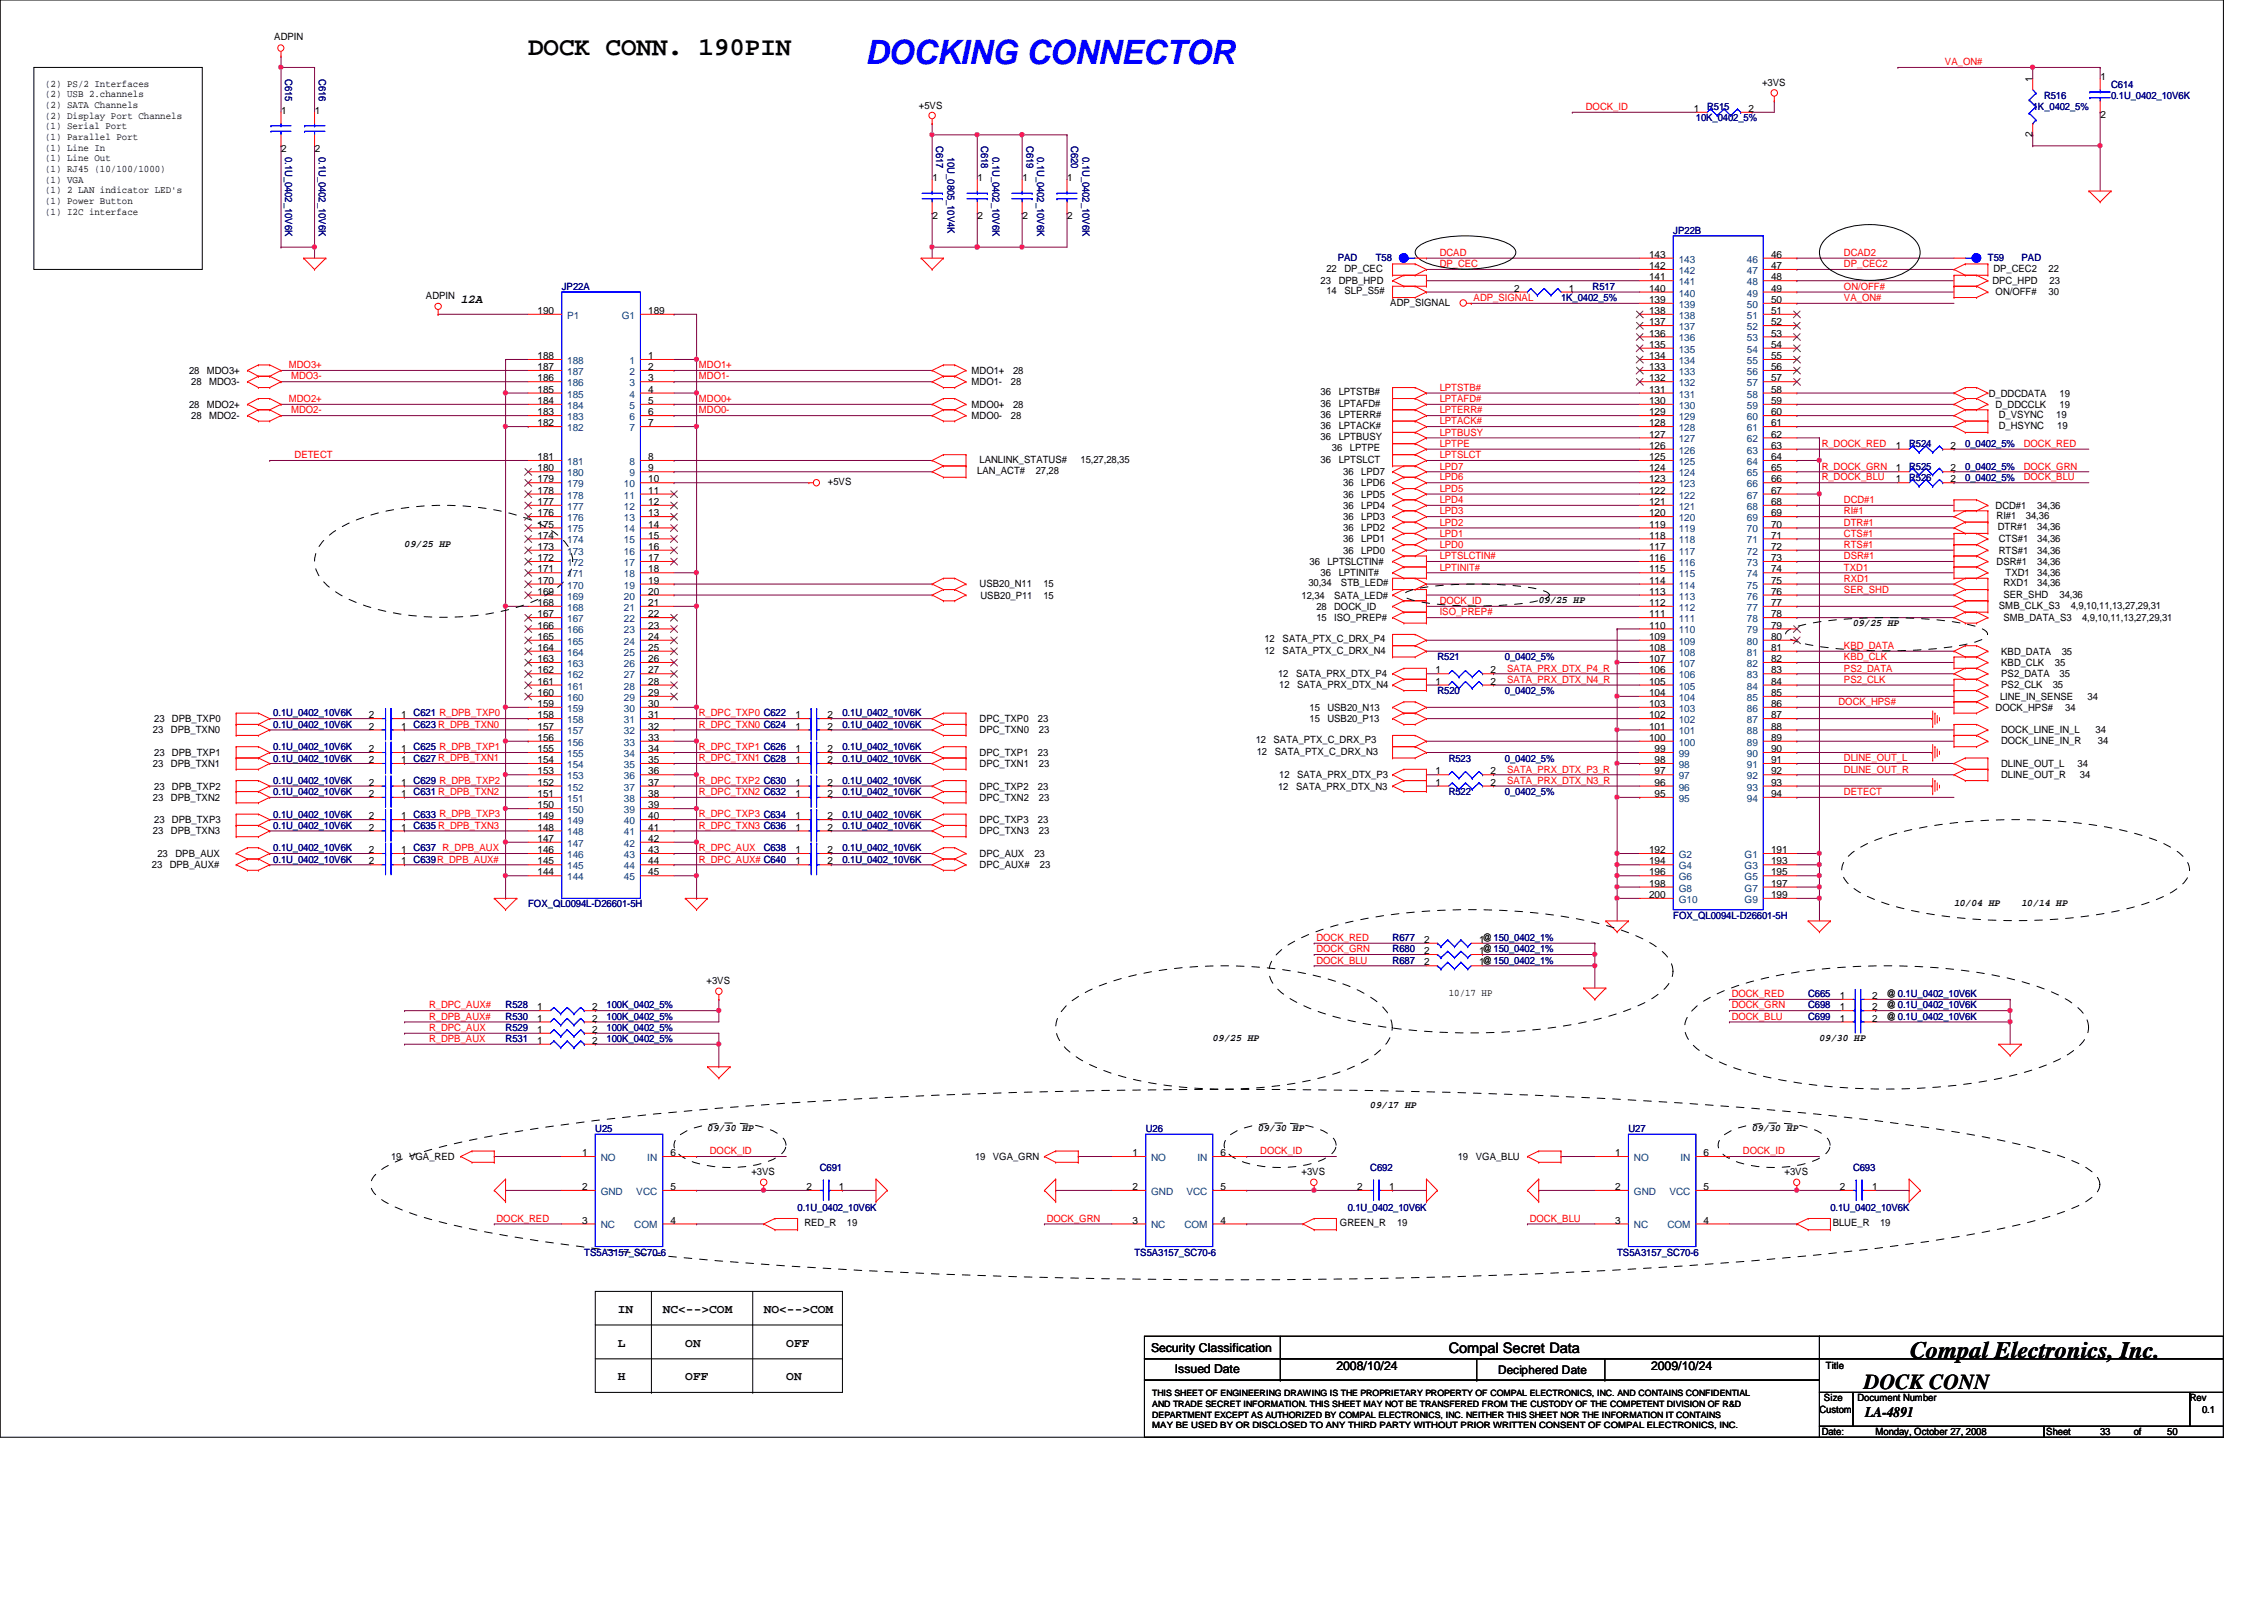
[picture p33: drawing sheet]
<svg xmlns="http://www.w3.org/2000/svg" width="297mm" height="210mm" viewBox="0 0 297 210" stroke-linecap="round" stroke-linejoin="round" font-family="sans-serif">
<defs><g id="words">
<text font-size="4.4" fill="#00f" x="113.5" y="8.4">DOCKING CONNECTOR</text>
<text font-size="3.4" x="69.3" y="7.2">DOCK CONN. 190PIN</text>
<text font-size="3.1" x="250.6" y="178.1">Compal Electronics, Inc.</text>
<text font-size="2.8" x="244.6" y="182.2">DOCK CONN</text>
<g font-size="1.9">
<text x="190.1" y="177.5">Compal Secret Data</text>
<text x="244.7" y="185.9">LA-4891</text>
</g>
<g font-size="1.6">
<text x="60.4" y="39.7">12A</text>
<text x="81.1" y="172.3">IN</text>
<text x="86.9" y="172.3">NC&lt;--&gt;COM</text>
<text x="100.2" y="172.3">NO&lt;--&gt;COM</text>
<text x="81.1" y="176.7">L</text>
<text x="89.9" y="176.7">ON</text>
<text x="103.2" y="176.7">OFF</text>
<text x="151" y="177.3">Security Classification</text>
<text x="175.3" y="179.7">2008/10/24</text>
<text x="216.6" y="179.7">2009/10/24</text>
<text x="81.1" y="181.1">H</text>
<text x="89.9" y="181.1">OFF</text>
<text x="103.2" y="181.1">ON</text>
<text x="154.1" y="180.1">Issued Date</text>
<text x="196.6" y="180.3">Deciphered Date</text>
</g>
<g font-size="1.3">
<text x="36" y="5.3">ADPIN</text>
<text x="5.9" y="11.4">(2) PS/2 Interfaces</text>
<text x="231.2" y="11.2">+3VS</text>
<text x="266.7" y="10.8" transform="rotate(-90 266.7 10.8)">1</text>
<text x="275.6" y="10.5">1</text>
<text x="5.9" y="12.8">(2) USB 2.channels</text>
<text x="5.9" y="14.2">(2) SATA Channels</text>
<text x="5.9" y="15.6">(2) Display Port Channels</text>
<text x="5.9" y="17">(1) Serial Port</text>
<text x="36.9" y="14.9">1</text>
<text x="41.3" y="14.9">1</text>
<text x="120.6" y="14.3">+5VS</text>
<text x="222.2" y="14.7">1</text>
<text x="229.4" y="14.7">2</text>
<text x="266.7" y="18" transform="rotate(-90 266.7 18)">2</text>
<text x="275.6" y="15.5">2</text>
<text x="5.9" y="18.4">(1) Parallel Port</text>
<text x="5.9" y="19.8">(1) Line In</text>
<text x="5.9" y="21.2">(1) Line Out</text>
<text x="5.9" y="22.6">(1) RJ45 (10/100/1000)</text>
<text x="5.9" y="24">(1) VGA</text>
<text x="36.9" y="19.9">2</text>
<text x="41.3" y="19.9">2</text>
<text x="122.3" y="23.7">1</text>
<text x="128.3" y="23.7">1</text>
<text x="134.2" y="23.7">1</text>
<text x="140" y="23.7">1</text>
<text x="5.9" y="25.4">(1) 2 LAN indicator LED's</text>
<text x="5.9" y="26.8">(1) Power Button</text>
<text x="5.9" y="28.2">(1) I2C interface</text>
<text x="122.3" y="28.7">2</text>
<text x="128.3" y="28.7">2</text>
<text x="134.2" y="28.7">2</text>
<text x="140" y="28.7">2</text>
<text x="174" y="35.6">22</text>
<text x="176.4" y="35.6">DP_CEC</text>
<text x="216.4" y="33.8">143</text>
<text x="216.4" y="35.3">142</text>
<text x="232.4" y="35.3">47</text>
<text x="232.4" y="33.8">46</text>
<text x="261.5" y="35.6">DP_CEC2</text>
<text x="268.8" y="35.6">22</text>
<text x="55.9" y="39.2">ADPIN</text>
<text x="70.5" y="41.2">190</text>
<text x="85" y="41.2">189</text>
<text x="173.3" y="37.3">23</text>
<text x="174" y="38.6">14</text>
<text x="175.6" y="37.3">DPB_HPD</text>
<text x="176.4" y="38.6">SLP_S5#</text>
<text x="182.4" y="40.1">ADP_SIGNAL</text>
<text x="198.7" y="38.3">2</text>
<text x="205.8" y="38.3">1</text>
<text x="216.4" y="41.2">138</text>
<text x="216.4" y="39.8">139</text>
<text x="216.4" y="38.3">140</text>
<text x="216.4" y="36.8">141</text>
<text x="232.4" y="36.8">48</text>
<text x="232.4" y="38.3">49</text>
<text x="232.4" y="39.8">50</text>
<text x="232.4" y="41.2">51</text>
<text x="261.4" y="37.3">DPC_HPD</text>
<text x="261.8" y="38.7">ON/OFF#</text>
<text x="268.8" y="38.7">30</text>
<text x="268.9" y="37.3">23</text>
<text x="70.5" y="47.1">188</text>
<text x="85" y="47.1">1</text>
<text x="216.4" y="47.1">134</text>
<text x="216.4" y="45.6">135</text>
<text x="216.4" y="44.2">136</text>
<text x="216.4" y="42.7">137</text>
<text x="232.4" y="42.7">52</text>
<text x="232.4" y="44.2">53</text>
<text x="232.4" y="45.6">54</text>
<text x="232.4" y="47.1">55</text>
<text x="24.8" y="53.5">28</text>
<text x="24.8" y="49.1">28</text>
<text x="25.1" y="50.5">28</text>
<text x="27.1" y="53.5">MDO2+</text>
<text x="27.1" y="49.1">MDO3+</text>
<text x="27.4" y="50.5">MDO3-</text>
<text x="70.5" y="53">184</text>
<text x="70.5" y="51.5">185</text>
<text x="70.5" y="50">186</text>
<text x="70.5" y="48.6">187</text>
<text x="85" y="48.6">2</text>
<text x="85" y="50">3</text>
<text x="85" y="51.5">4</text>
<text x="85" y="53">5</text>
<text x="127.5" y="53.5">MDO0+</text>
<text x="127.5" y="50.5">MDO1-</text>
<text x="127.5" y="49.1">MDO1+</text>
<text x="132.6" y="50.5">28</text>
<text x="132.9" y="53.5">28</text>
<text x="132.9" y="49.1">28</text>
<text x="173.3" y="51.9">36</text>
<text x="173.3" y="53.3">36</text>
<text x="175.6" y="51.9">LPTSTB#</text>
<text x="175.6" y="53.3">LPTAFD#</text>
<text x="216.4" y="53">130</text>
<text x="216.4" y="51.5">131</text>
<text x="216.4" y="50">132</text>
<text x="216.4" y="48.6">133</text>
<text x="232.4" y="48.6">56</text>
<text x="232.4" y="50">57</text>
<text x="232.4" y="51.5">58</text>
<text x="232.4" y="53">59</text>
<text x="260.9" y="52">D_DDCDATA</text>
<text x="261.8" y="53.5">D_DDCCLK</text>
<text x="270.2" y="53.5">19</text>
<text x="270.2" y="52">19</text>
<text x="25.1" y="54.9">28</text>
<text x="27.4" y="54.9">MDO2-</text>
<text x="70.5" y="55.9">182</text>
<text x="70.5" y="54.5">183</text>
<text x="85" y="54.5">6</text>
<text x="85" y="55.9">7</text>
<text x="127.5" y="54.9">MDO0-</text>
<text x="132.6" y="54.9">28</text>
<text x="173.3" y="56.3">36</text>
<text x="173.3" y="57.7">36</text>
<text x="173.3" y="54.8">36</text>
<text x="174.7" y="59.2">36</text>
<text x="175.6" y="56.3">LPTACK#</text>
<text x="175.6" y="57.7">LPTBUSY</text>
<text x="175.6" y="54.8">LPTERR#</text>
<text x="177.1" y="59.2">LPTPE</text>
<text x="216.4" y="58.9">126</text>
<text x="216.4" y="57.4">127</text>
<text x="216.4" y="55.9">128</text>
<text x="216.4" y="54.5">129</text>
<text x="232.4" y="54.5">60</text>
<text x="232.4" y="55.9">61</text>
<text x="232.4" y="57.4">62</text>
<text x="232.4" y="58.9">63</text>
<text x="248.7" y="58.9">1</text>
<text x="255.9" y="58.9">2</text>
<text x="262.3" y="54.8">D_VSYNC</text>
<text x="262.3" y="56.3">D_HSYNC</text>
<text x="269.8" y="54.8">19</text>
<text x="269.9" y="56.3">19</text>
<text x="70.5" y="64.8">178</text>
<text x="70.5" y="63.3">179</text>
<text x="70.5" y="61.8">180</text>
<text x="70.5" y="60.4">181</text>
<text x="85" y="60.4">8</text>
<text x="85" y="61.8">9</text>
<text x="85" y="63.3">10</text>
<text x="85" y="64.8">11</text>
<text x="108.6" y="63.7">+5VS</text>
<text x="128.2" y="62.2">LAN_ACT#</text>
<text x="128.5" y="60.7">LANLINK_STATUS#</text>
<text x="135.9" y="62.2">27,28</text>
<text x="141.8" y="60.7">15,27,28,35</text>
<text x="173.3" y="60.7">36</text>
<text x="175.6" y="60.7">LPTSLCT</text>
<text x="176.2" y="62.3">36</text>
<text x="176.2" y="63.8">36</text>
<text x="176.2" y="65.3">36</text>
<text x="178.6" y="62.3">LPD7</text>
<text x="178.6" y="63.8">LPD6</text>
<text x="178.6" y="65.3">LPD5</text>
<text x="216.4" y="64.8">122</text>
<text x="216.4" y="63.3">123</text>
<text x="216.4" y="61.8">124</text>
<text x="216.4" y="60.4">125</text>
<text x="232.4" y="60.4">64</text>
<text x="232.4" y="61.8">65</text>
<text x="232.4" y="63.3">66</text>
<text x="232.4" y="64.8">67</text>
<text x="248.7" y="63.3">1</text>
<text x="248.7" y="61.8">1</text>
<text x="255.9" y="63.3">2</text>
<text x="255.9" y="61.8">2</text>
<text x="53.1" y="71.8">09/25 HP</text>
<text x="70.5" y="70.7">174</text>
<text x="70.5" y="69.2">175</text>
<text x="70.5" y="67.7">176</text>
<text x="70.5" y="66.3">177</text>
<text x="85" y="66.3">12</text>
<text x="85" y="67.7">13</text>
<text x="85" y="69.2">14</text>
<text x="85" y="70.7">15</text>
<text x="176.2" y="66.8">36</text>
<text x="176.2" y="68.2">36</text>
<text x="176.2" y="69.7">36</text>
<text x="176.2" y="71.2">36</text>
<text x="178.6" y="66.8">LPD4</text>
<text x="178.6" y="68.2">LPD3</text>
<text x="178.6" y="69.7">LPD2</text>
<text x="178.6" y="71.2">LPD1</text>
<text x="216.4" y="70.7">118</text>
<text x="216.4" y="69.2">119</text>
<text x="216.4" y="67.7">120</text>
<text x="216.4" y="66.3">121</text>
<text x="232.4" y="66.3">68</text>
<text x="232.4" y="67.7">69</text>
<text x="232.4" y="69.2">70</text>
<text x="232.4" y="70.7">71</text>
<text x="261.8" y="66.8">DCD#1</text>
<text x="262" y="68.1">RI#1</text>
<text x="262.1" y="69.6">DTR#1</text>
<text x="262.3" y="71.2">CTS#1</text>
<text x="265.8" y="68.1">34,36</text>
<text x="267.3" y="66.8">34,36</text>
<text x="267.3" y="71.2">34,36</text>
<text x="267.3" y="69.6">34,36</text>
<text x="70.5" y="76.6">170</text>
<text x="70.5" y="75.1">171</text>
<text x="70.5" y="73.6">172</text>
<text x="70.5" y="72.1">173</text>
<text x="85" y="72.1">16</text>
<text x="85" y="73.6">17</text>
<text x="85" y="75.1">18</text>
<text x="85" y="76.6">19</text>
<text x="128.5" y="77">USB20_N11</text>
<text x="136.9" y="77">15</text>
<text x="171.7" y="76.9">30,34</text>
<text x="171.8" y="74.1">36</text>
<text x="173.3" y="75.6">36</text>
<text x="174.2" y="74.1">LPTSLCTIN#</text>
<text x="175.6" y="75.6">LPTINIT#</text>
<text x="175.9" y="76.9">STB_LED#</text>
<text x="176.2" y="72.6">36</text>
<text x="178.6" y="72.6">LPD0</text>
<text x="216.4" y="76.6">114</text>
<text x="216.4" y="75.1">115</text>
<text x="216.4" y="73.6">116</text>
<text x="216.4" y="72.1">117</text>
<text x="232.4" y="72.1">72</text>
<text x="232.4" y="73.6">73</text>
<text x="232.4" y="75.1">74</text>
<text x="232.4" y="76.6">75</text>
<text x="262" y="74.1">DSR#1</text>
<text x="262.3" y="72.6">RTS#1</text>
<text x="262.8" y="76.9">RXD1</text>
<text x="263.1" y="75.6">TXD1</text>
<text x="267.3" y="74.1">34,36</text>
<text x="267.3" y="75.6">34,36</text>
<text x="267.3" y="76.9">34,36</text>
<text x="267.3" y="72.6">34,36</text>
<text x="70.5" y="83.9">165</text>
<text x="70.5" y="82.5">166</text>
<text x="70.5" y="81">167</text>
<text x="70.5" y="79.5">168</text>
<text x="70.5" y="78">169</text>
<text x="85" y="78">20</text>
<text x="85" y="79.5">21</text>
<text x="85" y="81">22</text>
<text x="85" y="82.5">23</text>
<text x="85" y="83.9">24</text>
<text x="128.6" y="78.5">USB20_P11</text>
<text x="136.9" y="78.5">15</text>
<text x="170.8" y="78.5">12,34</text>
<text x="172.7" y="81.5">15</text>
<text x="172.7" y="80">28</text>
<text x="175" y="81.5">ISO_PREP#</text>
<text x="175" y="78.5">SATA_LED#</text>
<text x="175" y="80">DOCK_ID</text>
<text x="201.9" y="79.1">09/25 HP</text>
<text x="216.4" y="83.9">109</text>
<text x="216.4" y="82.5">110</text>
<text x="216.4" y="81">111</text>
<text x="216.4" y="79.5">112</text>
<text x="216.4" y="78">113</text>
<text x="232.4" y="78">76</text>
<text x="232.4" y="79.5">77</text>
<text x="232.4" y="81">78</text>
<text x="232.4" y="82.5">79</text>
<text x="232.4" y="83.9">80</text>
<text x="243.1" y="82.1">09/25 HP</text>
<text x="262.3" y="79.8">SMB_CLK_S3</text>
<text x="262.8" y="78.4">SER_SHD</text>
<text x="262.8" y="81.5">SMB_DATA_S3</text>
<text x="270.2" y="78.4">34,36</text>
<text x="271.7" y="79.8">4,9,10,11,13,27,29,31</text>
<text x="273.2" y="81.5">4,9,10,11,13,27,29,31</text>
<text x="70.5" y="89.8">161</text>
<text x="70.5" y="88.3">162</text>
<text x="70.5" y="86.9">163</text>
<text x="70.5" y="85.4">164</text>
<text x="85" y="85.4">25</text>
<text x="85" y="86.9">26</text>
<text x="85" y="88.3">27</text>
<text x="85" y="89.8">28</text>
<text x="165.9" y="84.3">12</text>
<text x="165.9" y="85.8">12</text>
<text x="167.7" y="88.9">12</text>
<text x="168.3" y="84.3">SATA_PTX_C_DRX_P4</text>
<text x="168.3" y="85.8">SATA_PTX_C_DRX_N4</text>
<text x="170" y="88.9">SATA_PRX_DTX_P4</text>
<text x="188.3" y="89.8">1</text>
<text x="188.3" y="88.3">1</text>
<text x="195.5" y="89.8">2</text>
<text x="195.5" y="88.3">2</text>
<text x="216.4" y="89.8">105</text>
<text x="216.4" y="88.3">106</text>
<text x="216.4" y="86.9">107</text>
<text x="216.4" y="85.4">108</text>
<text x="232.4" y="85.4">81</text>
<text x="232.4" y="86.9">82</text>
<text x="232.4" y="88.3">83</text>
<text x="232.4" y="89.8">84</text>
<text x="262.5" y="85.9">KBD_DATA</text>
<text x="262.5" y="87.4">KBD_CLK</text>
<text x="262.5" y="88.9">PS2_DATA</text>
<text x="269.6" y="87.4">35</text>
<text x="270.2" y="88.9">35</text>
<text x="270.5" y="85.9">35</text>
<text x="20.2" y="94.7">23</text>
<text x="22.6" y="94.7">DPB_TXP0</text>
<text x="48.4" y="94.2">2</text>
<text x="48.4" y="95.7">2</text>
<text x="52.6" y="94.2">1</text>
<text x="52.6" y="95.7">1</text>
<text x="70.5" y="95.7">157</text>
<text x="70.5" y="94.2">158</text>
<text x="70.5" y="92.8">159</text>
<text x="70.5" y="91.3">160</text>
<text x="85" y="91.3">29</text>
<text x="85" y="92.8">30</text>
<text x="85" y="94.2">31</text>
<text x="85" y="95.7">32</text>
<text x="104.4" y="95.7">1</text>
<text x="104.4" y="94.2">1</text>
<text x="108.6" y="95.7">2</text>
<text x="108.6" y="94.2">2</text>
<text x="128.5" y="94.7">DPC_TXP0</text>
<text x="136.2" y="94.7">23</text>
<text x="167.8" y="90.3">12</text>
<text x="170.2" y="90.3">SATA_PRX_DTX_N4</text>
<text x="171.8" y="94.7">15</text>
<text x="171.8" y="93.3">15</text>
<text x="174.2" y="94.7">USB20_P13</text>
<text x="174.2" y="93.3">USB20_N13</text>
<text x="216.4" y="95.7">101</text>
<text x="216.4" y="94.2">102</text>
<text x="216.4" y="92.8">103</text>
<text x="216.4" y="91.3">104</text>
<text x="232.4" y="91.3">85</text>
<text x="232.4" y="92.8">86</text>
<text x="232.4" y="94.2">87</text>
<text x="232.4" y="95.7">88</text>
<text x="261.8" y="93.3">DOCK_HPS#</text>
<text x="262.4" y="91.8">LINE_IN_SENSE</text>
<text x="262.5" y="90.3">PS2_CLK</text>
<text x="269.3" y="90.3">35</text>
<text x="271" y="93.3">34</text>
<text x="273.9" y="91.8">34</text>
<text x="20.1" y="96.2">23</text>
<text x="20.1" y="100.6">23</text>
<text x="20.2" y="99.1">23</text>
<text x="22.4" y="96.2">DPB_TXN0</text>
<text x="22.4" y="100.6">DPB_TXN1</text>
<text x="22.6" y="99.1">DPB_TXP1</text>
<text x="48.4" y="98.7">2</text>
<text x="48.4" y="100.1">2</text>
<text x="52.6" y="98.7">1</text>
<text x="52.6" y="100.1">1</text>
<text x="70.5" y="101.6">153</text>
<text x="70.5" y="100.1">154</text>
<text x="70.5" y="98.7">155</text>
<text x="70.5" y="97.2">156</text>
<text x="85" y="97.2">33</text>
<text x="85" y="98.7">34</text>
<text x="85" y="100.1">35</text>
<text x="85" y="101.6">36</text>
<text x="104.4" y="98.7">1</text>
<text x="104.4" y="100.1">1</text>
<text x="108.6" y="98.7">2</text>
<text x="108.6" y="100.1">2</text>
<text x="128.5" y="99.1">DPC_TXP1</text>
<text x="128.5" y="96.2">DPC_TXN0</text>
<text x="128.5" y="100.6">DPC_TXN1</text>
<text x="136.2" y="99.1">23</text>
<text x="136.3" y="96.2">23</text>
<text x="136.3" y="100.6">23</text>
<text x="164.8" y="97.5">12</text>
<text x="164.9" y="99">12</text>
<text x="167.1" y="97.5">SATA_PTX_C_DRX_P3</text>
<text x="167.3" y="99">SATA_PTX_C_DRX_N3</text>
<text x="188.3" y="101.6">1</text>
<text x="195.5" y="101.6">2</text>
<text x="216.4" y="97.2">100</text>
<text x="217.1" y="101.6">97</text>
<text x="217.1" y="100.1">98</text>
<text x="217.1" y="98.7">99</text>
<text x="232.4" y="97.2">89</text>
<text x="232.4" y="98.7">90</text>
<text x="232.4" y="100.1">91</text>
<text x="232.4" y="101.6">92</text>
<text x="262.5" y="96.2">DOCK_LINE_IN_L</text>
<text x="262.5" y="97.7">DOCK_LINE_IN_R</text>
<text x="262.5" y="100.6">DLINE_OUT_L</text>
<text x="272.6" y="100.6">34</text>
<text x="275" y="96.2">34</text>
<text x="275.2" y="97.7">34</text>
<text x="20.1" y="105">23</text>
<text x="20.2" y="108">23</text>
<text x="20.2" y="103.6">23</text>
<text x="22.4" y="105">DPB_TXN2</text>
<text x="22.6" y="108">DPB_TXP3</text>
<text x="22.6" y="103.6">DPB_TXP2</text>
<text x="48.4" y="107.5">2</text>
<text x="48.4" y="103.1">2</text>
<text x="48.4" y="104.6">2</text>
<text x="52.6" y="107.5">1</text>
<text x="52.6" y="103.1">1</text>
<text x="52.6" y="104.6">1</text>
<text x="70.5" y="107.5">149</text>
<text x="70.5" y="106">150</text>
<text x="70.5" y="104.6">151</text>
<text x="70.5" y="103.1">152</text>
<text x="85" y="103.1">37</text>
<text x="85" y="104.6">38</text>
<text x="85" y="106">39</text>
<text x="85" y="107.5">40</text>
<text x="104.4" y="103.1">1</text>
<text x="104.4" y="107.5">1</text>
<text x="104.4" y="104.6">1</text>
<text x="108.6" y="103.1">2</text>
<text x="108.6" y="107.5">2</text>
<text x="108.6" y="104.6">2</text>
<text x="128.5" y="105">DPC_TXN2</text>
<text x="128.5" y="108">DPC_TXP3</text>
<text x="128.5" y="103.6">DPC_TXP2</text>
<text x="136.2" y="108">23</text>
<text x="136.2" y="103.6">23</text>
<text x="136.3" y="105">23</text>
<text x="167.7" y="103.6">12</text>
<text x="167.8" y="102.1">12</text>
<text x="170" y="103.6">SATA_PRX_DTX_N3</text>
<text x="170.2" y="102.1">SATA_PRX_DTX_P3</text>
<text x="188.3" y="103.1">1</text>
<text x="195.5" y="103.1">2</text>
<text x="217.1" y="104.6">95</text>
<text x="217.1" y="103.1">96</text>
<text x="232.4" y="103.1">93</text>
<text x="232.4" y="104.6">94</text>
<text x="262.5" y="102.1">DLINE_OUT_R</text>
<text x="272.9" y="102.1">34</text>
<text x="19.9" y="113.9">23</text>
<text x="20.1" y="109.5">23</text>
<text x="20.7" y="112.4">23</text>
<text x="22.3" y="113.9">DPB_AUX#</text>
<text x="22.4" y="109.5">DPB_TXN3</text>
<text x="23" y="112.4">DPB_AUX</text>
<text x="48.4" y="111.9">2</text>
<text x="48.4" y="109">2</text>
<text x="48.4" y="113.4">2</text>
<text x="52.6" y="111.9">1</text>
<text x="52.6" y="109">1</text>
<text x="52.6" y="113.4">1</text>
<text x="70.5" y="113.4">145</text>
<text x="70.5" y="111.9">146</text>
<text x="70.5" y="110.4">147</text>
<text x="70.5" y="109">148</text>
<text x="85" y="109">41</text>
<text x="85" y="110.4">42</text>
<text x="85" y="111.9">43</text>
<text x="85" y="113.4">44</text>
<text x="104.4" y="113.4">1</text>
<text x="104.4" y="111.9">1</text>
<text x="104.4" y="109">1</text>
<text x="108.6" y="113.4">2</text>
<text x="108.6" y="111.9">2</text>
<text x="108.6" y="109">2</text>
<text x="128.5" y="113.9">DPC_AUX#</text>
<text x="128.5" y="112.4">DPC_AUX</text>
<text x="128.5" y="109.5">DPC_TXN3</text>
<text x="135.7" y="112.4">23</text>
<text x="136.3" y="109.5">23</text>
<text x="136.4" y="113.9">23</text>
<text x="216.4" y="111.9">192</text>
<text x="216.4" y="113.4">194</text>
<text x="232.4" y="111.9">191</text>
<text x="232.4" y="113.4">193</text>
<text x="70.5" y="114.9">144</text>
<text x="85" y="114.9">45</text>
<text x="216.4" y="114.9">196</text>
<text x="216.4" y="116.3">198</text>
<text x="216.4" y="117.8">200</text>
<text x="232.4" y="114.9">195</text>
<text x="232.4" y="116.3">197</text>
<text x="232.4" y="117.8">199</text>
<text x="256.4" y="118.9">10/04 HP</text>
<text x="265.2" y="118.9">10/14 HP</text>
<text x="186.9" y="125.2">2</text>
<text x="186.9" y="123.7">2</text>
<text x="194.1" y="125.2">1@150_0402_1%</text>
<text x="194.1" y="123.7">1@150_0402_1%</text>
<text x="92.7" y="129.1">+3VS</text>
<text x="186.9" y="126.7">2</text>
<text x="190.1" y="130.7">10/17 HP</text>
<text x="194.1" y="126.7">1@150_0402_1%</text>
<text x="241.4" y="131.1">1</text>
<text x="245.6" y="131.1">2</text>
<text x="247.5" y="130.8">@0.1U_0402_10V6K</text>
<text x="70.5" y="136.9">1</text>
<text x="70.5" y="135.5">1</text>
<text x="70.5" y="134">1</text>
<text x="70.5" y="132.5">1</text>
<text x="77.7" y="136.9">2</text>
<text x="77.7" y="135.5">2</text>
<text x="77.7" y="134">2</text>
<text x="77.7" y="132.5">2</text>
<text x="159.1" y="136.6">09/25 HP</text>
<text x="238.7" y="136.6">09/30 HP</text>
<text x="241.4" y="134">1</text>
<text x="241.4" y="132.5">1</text>
<text x="245.6" y="134">2</text>
<text x="245.6" y="132.5">2</text>
<text x="247.5" y="133.8">@0.1U_0402_10V6K</text>
<text x="247.5" y="132.3">@0.1U_0402_10V6K</text>
<text x="92.8" y="148.4">09/30 HP</text>
<text x="165.1" y="148.4">09/30 HP</text>
<text x="179.8" y="145.4">09/17 HP</text>
<text x="229.9" y="148.4">09/30 HP</text>
<text x="51.3" y="152.2">19</text>
<text x="53.7" y="152.2">VGA_RED</text>
<text x="76.4" y="151.7">1</text>
<text x="88" y="151.7">6</text>
<text x="98.6" y="154.1">+3VS</text>
<text x="127.9" y="152.2">19</text>
<text x="130.3" y="152.2">VGA_GRN</text>
<text x="148.6" y="151.7">1</text>
<text x="160.1" y="151.7">6</text>
<text x="170.8" y="154.1">+3VS</text>
<text x="191.3" y="152.2">19</text>
<text x="193.6" y="152.2">VGA_BLU</text>
<text x="211.9" y="151.7">1</text>
<text x="223.5" y="151.7">6</text>
<text x="234.1" y="154.1">+3VS</text>
<text x="76.4" y="156.1">2</text>
<text x="76.4" y="160.5">3</text>
<text x="88" y="160.5">4</text>
<text x="88" y="156.1">5</text>
<text x="105.5" y="160.9">RED_R</text>
<text x="105.8" y="156.1">2</text>
<text x="110.1" y="156.1">1</text>
<text x="111.1" y="160.9">19</text>
<text x="148.6" y="156.1">2</text>
<text x="148.6" y="160.5">3</text>
<text x="160.1" y="160.5">4</text>
<text x="160.1" y="156.1">5</text>
<text x="175.8" y="160.9">GREEN_R</text>
<text x="178.1" y="156.1">2</text>
<text x="182.2" y="156.1">1</text>
<text x="183.3" y="160.9">19</text>
<text x="211.9" y="156.1">2</text>
<text x="211.9" y="160.5">3</text>
<text x="223.5" y="160.5">4</text>
<text x="223.5" y="156.1">5</text>
<text x="240.4" y="160.9">BLUE_R</text>
<text x="241.4" y="156.1">2</text>
<text x="245.6" y="156.1">1</text>
<text x="246.7" y="160.9">19</text>
<text x="239.6" y="179.6">Title</text>
<text x="238.7" y="185.3">Custom</text>
<text x="239.3" y="183.9">Size</text>
<text x="243.7" y="183.9">Document Number</text>
<text x="287.3" y="183.9">Rev</text>
<text x="288.9" y="185.3">0.1</text>
<text x="239" y="188.3">Date:</text>
<text x="246.1" y="188.3">Monday, October 27, 2008</text>
<text x="268.5" y="188.3">Sheet</text>
<text x="275.5" y="188.3">33</text>
<text x="279.9" y="188.3">of</text>
<text x="284.3" y="188.3">50</text>
</g>
<g font-size="1.3" fill="#000080">
<text x="37.4" y="10.3" transform="rotate(90 37.4 10.3)">C615</text>
<text x="41.8" y="10.3" transform="rotate(90 41.8 10.3)">C616</text>
<text x="277" y="11.5">C614</text>
<text x="222.5" y="15.9">10K_0402_5%</text>
<text x="224" y="14.4">R515</text>
<text x="266.7" y="14.4">1K_0402_5%</text>
<text x="268.2" y="13">R516</text>
<text x="277" y="13">0.1U_0402_10V6K</text>
<text x="37.4" y="20.6" transform="rotate(90 37.4 20.6)">0.1U_0402_10V6K</text>
<text x="41.8" y="20.6" transform="rotate(90 41.8 20.6)">0.1U_0402_10V6K</text>
<text x="122.8" y="19.1" transform="rotate(90 122.8 19.1)">C617</text>
<text x="124.3" y="20.6" transform="rotate(90 124.3 20.6)">10U_0805_10V4K</text>
<text x="128.7" y="19.1" transform="rotate(90 128.7 19.1)">C618</text>
<text x="130.2" y="20.6" transform="rotate(90 130.2 20.6)">0.1U_0402_10V6K</text>
<text x="134.7" y="19.1" transform="rotate(90 134.7 19.1)">C619</text>
<text x="136.1" y="20.6" transform="rotate(90 136.1 20.6)">0.1U_0402_10V6K</text>
<text x="140.5" y="19.1" transform="rotate(90 140.5 19.1)">C620</text>
<text x="142" y="20.6" transform="rotate(90 142 20.6)">0.1U_0402_10V6K</text>
<text x="175.5" y="34.2">PAD</text>
<text x="180.5" y="34.2">T58</text>
<text x="219.5" y="30.6">JP22B</text>
<text x="260.8" y="34.2">T59</text>
<text x="265.2" y="34.2">PAD</text>
<text x="73.7" y="38">JP22A</text>
<text x="204.8" y="39.5">1K_0402_5%</text>
<text x="209" y="38">R517</text>
<text x="250.5" y="58.6">R524</text>
<text x="257.8" y="58.6">0_0402_5%</text>
<text x="250.5" y="63.1">R526</text>
<text x="250.5" y="61.6">R525</text>
<text x="257.8" y="63.1">0_0402_5%</text>
<text x="257.8" y="61.6">0_0402_5%</text>
<text x="188.6" y="86.6">R521</text>
<text x="197.4" y="86.6">0_0402_5%</text>
<text x="35.9" y="94">0.1U_0402_10V6K</text>
<text x="35.9" y="95.5">0.1U_0402_10V6K</text>
<text x="54.3" y="94">C621 R_DPB_TXP0</text>
<text x="54.3" y="95.5">C623 R_DPB_TXN0</text>
<text x="110.5" y="95.5">0.1U_0402_10V6K</text>
<text x="110.5" y="94">0.1U_0402_10V6K</text>
<text x="188.6" y="91.1">R520</text>
<text x="197.4" y="91.1">0_0402_5%</text>
<text x="35.9" y="98.4">0.1U_0402_10V6K</text>
<text x="35.9" y="99.9">0.1U_0402_10V6K</text>
<text x="54.3" y="98.4">C625 R_DPB_TXP1</text>
<text x="54.3" y="99.9">C627 R_DPB_TXN1</text>
<text x="110.5" y="98.4">0.1U_0402_10V6K</text>
<text x="110.5" y="99.9">0.1U_0402_10V6K</text>
<text x="190.1" y="99.9">R523</text>
<text x="197.4" y="99.9">0_0402_5%</text>
<text x="35.9" y="107.3">0.1U_0402_10V6K</text>
<text x="35.9" y="102.8">0.1U_0402_10V6K</text>
<text x="35.9" y="104.3">0.1U_0402_10V6K</text>
<text x="54.3" y="107.3">C633 R_DPB_TXP3</text>
<text x="54.3" y="102.8">C629 R_DPB_TXP2</text>
<text x="54.3" y="104.3">C631 R_DPB_TXN2</text>
<text x="110.5" y="102.8">0.1U_0402_10V6K</text>
<text x="110.5" y="107.3">0.1U_0402_10V6K</text>
<text x="110.5" y="104.3">0.1U_0402_10V6K</text>
<text x="190.1" y="104.3">R522</text>
<text x="197.4" y="104.3">0_0402_5%</text>
<text x="35.9" y="111.7">0.1U_0402_10V6K</text>
<text x="35.9" y="108.7">0.1U_0402_10V6K</text>
<text x="35.9" y="113.2">0.1U_0402_10V6K</text>
<text x="54.3" y="111.7">C637 R_DPB_AUX</text>
<text x="54.3" y="108.7">C635 R_DPB_TXN3</text>
<text x="54.3" y="113.2">C639R_DPB_AUX#</text>
<text x="100.2" y="111.7">C638</text>
<text x="110.5" y="113.2">0.1U_0402_10V6K</text>
<text x="110.5" y="111.7">0.1U_0402_10V6K</text>
<text x="110.5" y="108.7">0.1U_0402_10V6K</text>
<text x="69.3" y="119">FOX_QL0094L-D26601-5H</text>
<text x="182.7" y="124.9">R680</text>
<text x="182.7" y="123.4">R677</text>
<text x="219.5" y="120.5">FOX_QL0094L-D26601-5H</text>
<text x="182.7" y="126.4">R687</text>
<text x="237.2" y="130.8">C665</text>
<text x="66.3" y="136.7">R531</text>
<text x="66.3" y="135.3">R529</text>
<text x="66.3" y="133.8">R530</text>
<text x="66.3" y="132.3">R528</text>
<text x="79.6" y="136.7">100K_0402_5%</text>
<text x="79.6" y="135.3">100K_0402_5%</text>
<text x="79.6" y="133.8">100K_0402_5%</text>
<text x="79.6" y="132.3">100K_0402_5%</text>
<text x="237.2" y="133.8">C699</text>
<text x="237.2" y="132.3">C698</text>
<text x="78.1" y="148.5">U25</text>
<text x="150.3" y="148.5">U26</text>
<text x="213.7" y="148.5">U27</text>
<text x="107.6" y="153.7">C691</text>
<text x="179.8" y="153.7">C692</text>
<text x="243.1" y="153.7">C693</text>
<text x="104.6" y="158.8">0.1U_0402_10V6K</text>
<text x="176.8" y="158.8">0.1U_0402_10V6K</text>
<text x="240.2" y="158.8">0.1U_0402_10V6K</text>
<text x="76.7" y="164.7">TS5A3157_SC70-6</text>
<text x="148.8" y="164.7">TS5A3157_SC70-6</text>
<text x="212.2" y="164.7">TS5A3157_SC70-6</text>
</g>
<g font-size="1.3" fill="#f00">
<text x="255.2" y="8.6">VA_ON#</text>
<text x="208.1" y="14.4">DOCK_ID</text>
<text x="188.9" y="33.6">DCAD</text>
<text x="188.9" y="35.1">DP_CEC</text>
<text x="241.9" y="33.6">DCAD2</text>
<text x="241.9" y="35.1">DP_CEC2</text>
<text x="193.3" y="39.5">ADP_SIGNAL</text>
<text x="241.9" y="39.5">VA_ON#</text>
<text x="241.9" y="38">ON/OFF#</text>
<text x="37.9" y="52.7">MDO2+</text>
<text x="37.9" y="48.3">MDO3+</text>
<text x="38.2" y="49.8">MDO3-</text>
<text x="91.7" y="52.7">MDO0+</text>
<text x="91.7" y="49.8">MDO1-</text>
<text x="91.7" y="48.3">MDO1+</text>
<text x="188.9" y="51.3">LPTSTB#</text>
<text x="188.9" y="52.7">LPTAFD#</text>
<text x="38.2" y="54.2">MDO2-</text>
<text x="91.7" y="54.2">MDO0-</text>
<text x="188.9" y="57.1">LPTBUSY</text>
<text x="188.9" y="55.7">LPTACK#</text>
<text x="188.9" y="58.6">LPTPE</text>
<text x="188.9" y="54.2">LPTERR#</text>
<text x="239" y="58.6">R_DOCK_RED</text>
<text x="265.5" y="58.6">DOCK_RED</text>
<text x="38.6" y="60.1">DETECT</text>
<text x="188.9" y="60.1">LPTSLCT</text>
<text x="188.9" y="66">LPD4</text>
<text x="188.9" y="64.5">LPD5</text>
<text x="188.9" y="63">LPD6</text>
<text x="188.9" y="61.6">LPD7</text>
<text x="239" y="61.6">R_DOCK_GRN</text>
<text x="239" y="63">R_DOCK_BLU</text>
<text x="241.9" y="66">DCD#1</text>
<text x="265.5" y="61.6">DOCK_GRN</text>
<text x="265.5" y="63">DOCK_BLU</text>
<text x="188.9" y="71.9">LPD0</text>
<text x="188.9" y="70.4">LPD1</text>
<text x="188.9" y="69">LPD2</text>
<text x="188.9" y="67.5">LPD3</text>
<text x="241.9" y="67.5">RI#1</text>
<text x="241.9" y="71.9">RTS#1</text>
<text x="241.9" y="70.4">CTS#1</text>
<text x="241.9" y="69">DTR#1</text>
<text x="188.9" y="73.4">LPTSLCTIN#</text>
<text x="188.9" y="74.8">LPTINIT#</text>
<text x="241.9" y="77.8">SER_SHD</text>
<text x="241.9" y="76.3">RXD1</text>
<text x="241.9" y="73.4">DSR#1</text>
<text x="241.9" y="74.8">TXD1</text>
<text x="188.9" y="80.7">ISO_PREP#</text>
<text x="188.9" y="79.2">DOCK_ID</text>
<text x="197.7" y="88.1">SATA_PRX_DTX_P4_R</text>
<text x="197.7" y="89.6">SATA_PRX_DTX_N4_R</text>
<text x="241.9" y="88.1">PS2_DATA</text>
<text x="241.9" y="85.1">KBD_DATA</text>
<text x="241.9" y="86.6">KBD_CLK</text>
<text x="241.9" y="89.6">PS2_CLK</text>
<text x="91.7" y="94">R_DPC_TXP0 C622</text>
<text x="91.7" y="95.5">R_DPC_TXN0 C624</text>
<text x="241.2" y="92.5">DOCK_HPS#</text>
<text x="91.7" y="98.4">R_DPC_TXP1 C626</text>
<text x="91.7" y="99.9">R_DPC_TXN1 C628</text>
<text x="197.7" y="101.3">SATA_PRX_DTX_P3_R</text>
<text x="241.9" y="99.9">DLINE_OUT_L</text>
<text x="241.9" y="101.3">DLINE_OUT_R</text>
<text x="91.7" y="107.2">R_DPC_TXP3 C634</text>
<text x="91.7" y="104.3">R_DPC_TXN2 C632</text>
<text x="91.7" y="102.8">R_DPC_TXP2 C630</text>
<text x="197.7" y="102.8">SATA_PRX_DTX_N3_R</text>
<text x="241.9" y="104.3">DETECT</text>
<text x="91.7" y="113.2">R_DPC_AUX# C640</text>
<text x="91.7" y="108.7">R_DPC_TXN3 C636</text>
<text x="91.7" y="111.7">R_DPC_AUX</text>
<text x="172.7" y="124.9">DOCK_GRN</text>
<text x="172.7" y="123.4">DOCK_RED</text>
<text x="172.7" y="126.4">DOCK_BLU</text>
<text x="227.2" y="130.8">DOCK_RED</text>
<text x="56.3" y="132.3">R_DPC_AUX#</text>
<text x="56.3" y="136.7">R_DPB_AUX</text>
<text x="56.3" y="133.8">R_DPB_AUX#</text>
<text x="56.3" y="135.3">R_DPC_AUX</text>
<text x="227.2" y="133.8">DOCK_BLU</text>
<text x="227.2" y="132.3">DOCK_GRN</text>
<text x="93.1" y="151.4">DOCK_ID</text>
<text x="165.4" y="151.4">DOCK_ID</text>
<text x="228.7" y="151.4">DOCK_ID</text>
<text x="65.1" y="160.3">DOCK_RED</text>
<text x="137.3" y="160.3">DOCK_GRN</text>
<text x="200.7" y="160.3">DOCK_BLU</text>
</g>
<g font-size="1.3" fill="#004080">
<text x="220.3" y="34.5">143</text>
<text x="220.3" y="35.9">142</text>
<text x="229.2" y="35.9">47</text>
<text x="229.2" y="34.5">46</text>
<text x="74.4" y="41.8">P1</text>
<text x="81.6" y="41.8">G1</text>
<text x="220.3" y="41.8">138</text>
<text x="220.3" y="40.4">139</text>
<text x="220.3" y="38.9">140</text>
<text x="220.3" y="37.4">141</text>
<text x="229.2" y="37.4">48</text>
<text x="229.2" y="38.9">49</text>
<text x="229.2" y="40.4">50</text>
<text x="229.2" y="41.8">51</text>
<text x="74.4" y="47.8">188</text>
<text x="82.6" y="47.8">1</text>
<text x="220.3" y="47.8">134</text>
<text x="220.3" y="46.3">135</text>
<text x="220.3" y="44.8">136</text>
<text x="220.3" y="43.3">137</text>
<text x="229.2" y="43.3">52</text>
<text x="229.2" y="44.8">53</text>
<text x="229.2" y="46.3">54</text>
<text x="229.2" y="47.8">55</text>
<text x="74.4" y="53.6">184</text>
<text x="74.4" y="52.2">185</text>
<text x="74.4" y="50.7">186</text>
<text x="74.4" y="49.2">187</text>
<text x="82.6" y="49.2">2</text>
<text x="82.6" y="50.7">3</text>
<text x="82.6" y="52.2">4</text>
<text x="82.6" y="53.6">5</text>
<text x="220.3" y="53.6">130</text>
<text x="220.3" y="52.2">131</text>
<text x="220.3" y="50.7">132</text>
<text x="220.3" y="49.2">133</text>
<text x="229.2" y="49.2">56</text>
<text x="229.2" y="50.7">57</text>
<text x="229.2" y="52.2">58</text>
<text x="229.2" y="53.6">59</text>
<text x="74.4" y="56.6">182</text>
<text x="74.4" y="55.1">183</text>
<text x="82.6" y="55.1">6</text>
<text x="82.6" y="56.6">7</text>
<text x="220.3" y="59.5">126</text>
<text x="220.3" y="58">127</text>
<text x="220.3" y="56.6">128</text>
<text x="220.3" y="55.1">129</text>
<text x="229.2" y="55.1">60</text>
<text x="229.2" y="56.6">61</text>
<text x="229.2" y="58">62</text>
<text x="229.2" y="59.5">63</text>
<text x="74.4" y="65.4">178</text>
<text x="74.4" y="63.9">179</text>
<text x="74.4" y="62.5">180</text>
<text x="74.4" y="61">181</text>
<text x="81.9" y="63.9">10</text>
<text x="81.9" y="65.4">11</text>
<text x="82.6" y="61">8</text>
<text x="82.6" y="62.5">9</text>
<text x="220.3" y="65.4">122</text>
<text x="220.3" y="63.9">123</text>
<text x="220.3" y="62.5">124</text>
<text x="220.3" y="61">125</text>
<text x="229.2" y="61">64</text>
<text x="229.2" y="62.5">65</text>
<text x="229.2" y="63.9">66</text>
<text x="229.2" y="65.4">67</text>
<text x="74.4" y="71.3">174</text>
<text x="74.4" y="69.8">175</text>
<text x="74.4" y="68.4">176</text>
<text x="74.4" y="66.9">177</text>
<text x="81.9" y="66.9">12</text>
<text x="81.9" y="68.4">13</text>
<text x="81.9" y="69.8">14</text>
<text x="81.9" y="71.3">15</text>
<text x="220.3" y="71.3">118</text>
<text x="220.3" y="69.8">119</text>
<text x="220.3" y="68.4">120</text>
<text x="220.3" y="66.9">121</text>
<text x="229.2" y="66.9">68</text>
<text x="229.2" y="68.4">69</text>
<text x="229.2" y="69.8">70</text>
<text x="229.2" y="71.3">71</text>
<text x="74.4" y="77.2">170</text>
<text x="74.4" y="75.7">171</text>
<text x="74.4" y="74.3">172</text>
<text x="74.4" y="72.8">173</text>
<text x="81.9" y="72.8">16</text>
<text x="81.9" y="74.3">17</text>
<text x="81.9" y="75.7">18</text>
<text x="81.9" y="77.2">19</text>
<text x="220.3" y="77.2">114</text>
<text x="220.3" y="75.7">115</text>
<text x="220.3" y="74.3">116</text>
<text x="220.3" y="72.8">117</text>
<text x="229.2" y="72.8">72</text>
<text x="229.2" y="74.3">73</text>
<text x="229.2" y="75.7">74</text>
<text x="229.2" y="77.2">75</text>
<text x="74.4" y="83.1">166</text>
<text x="74.4" y="81.6">167</text>
<text x="74.4" y="80.1">168</text>
<text x="74.4" y="78.7">169</text>
<text x="81.9" y="78.7">20</text>
<text x="81.9" y="80.1">21</text>
<text x="81.9" y="81.6">22</text>
<text x="81.9" y="83.1">23</text>
<text x="220.3" y="83.1">110</text>
<text x="220.3" y="81.6">111</text>
<text x="220.3" y="80.1">112</text>
<text x="220.3" y="78.7">113</text>
<text x="229.2" y="78.7">76</text>
<text x="229.2" y="80.1">77</text>
<text x="229.2" y="81.6">78</text>
<text x="229.2" y="83.1">79</text>
<text x="74.4" y="89">162</text>
<text x="74.4" y="87.5">163</text>
<text x="74.4" y="86">164</text>
<text x="74.4" y="84.6">165</text>
<text x="81.9" y="84.6">24</text>
<text x="81.9" y="86">25</text>
<text x="81.9" y="87.5">26</text>
<text x="81.9" y="89">27</text>
<text x="220.3" y="89">106</text>
<text x="220.3" y="87.5">107</text>
<text x="220.3" y="86">108</text>
<text x="220.3" y="84.6">109</text>
<text x="229.2" y="84.6">80</text>
<text x="229.2" y="86">81</text>
<text x="229.2" y="87.5">82</text>
<text x="229.2" y="89">83</text>
<text x="74.4" y="94.9">158</text>
<text x="74.4" y="93.4">159</text>
<text x="74.4" y="91.9">160</text>
<text x="74.4" y="90.5">161</text>
<text x="81.9" y="90.5">28</text>
<text x="81.9" y="91.9">29</text>
<text x="81.9" y="93.4">30</text>
<text x="81.9" y="94.9">31</text>
<text x="220.3" y="94.9">102</text>
<text x="220.3" y="93.4">103</text>
<text x="220.3" y="91.9">104</text>
<text x="220.3" y="90.5">105</text>
<text x="229.2" y="90.5">84</text>
<text x="229.2" y="91.9">85</text>
<text x="229.2" y="93.4">86</text>
<text x="229.2" y="94.9">87</text>
<text x="74.4" y="100.8">154</text>
<text x="74.4" y="99.3">155</text>
<text x="74.4" y="97.8">156</text>
<text x="74.4" y="96.4">157</text>
<text x="81.9" y="96.4">32</text>
<text x="81.9" y="97.8">33</text>
<text x="81.9" y="99.3">34</text>
<text x="81.9" y="100.8">35</text>
<text x="220.3" y="100.8">98</text>
<text x="220.3" y="99.3">99</text>
<text x="220.3" y="97.8">100</text>
<text x="220.3" y="96.4">101</text>
<text x="229.2" y="96.4">88</text>
<text x="229.2" y="97.8">89</text>
<text x="229.2" y="99.3">90</text>
<text x="229.2" y="100.8">91</text>
<text x="74.4" y="106.7">150</text>
<text x="74.4" y="105.2">151</text>
<text x="74.4" y="103.7">152</text>
<text x="74.4" y="102.2">153</text>
<text x="81.9" y="102.2">36</text>
<text x="81.9" y="103.7">37</text>
<text x="81.9" y="105.2">38</text>
<text x="81.9" y="106.7">39</text>
<text x="220.3" y="105.2">95</text>
<text x="220.3" y="103.7">96</text>
<text x="220.3" y="102.2">97</text>
<text x="229.2" y="102.2">92</text>
<text x="229.2" y="103.7">93</text>
<text x="229.2" y="105.2">94</text>
<text x="74.4" y="112.6">146</text>
<text x="74.4" y="111.1">147</text>
<text x="74.4" y="109.6">148</text>
<text x="74.4" y="108.1">149</text>
<text x="81.9" y="108.1">40</text>
<text x="81.9" y="109.6">41</text>
<text x="81.9" y="111.1">42</text>
<text x="81.9" y="112.6">43</text>
<text x="220.3" y="112.6">G2</text>
<text x="228.9" y="112.6">G1</text>
<text x="74.4" y="115.5">144</text>
<text x="74.4" y="114">145</text>
<text x="81.9" y="114">44</text>
<text x="81.9" y="115.5">45</text>
<text x="220.3" y="114">G4</text>
<text x="220.3" y="115.5">G6</text>
<text x="220.3" y="117">G8</text>
<text x="220.3" y="118.4">G10</text>
<text x="228.9" y="114">G3</text>
<text x="228.9" y="115.5">G5</text>
<text x="228.9" y="117">G7</text>
<text x="228.9" y="118.4">G9</text>
<text x="78.8" y="152.3">NO</text>
<text x="84.9" y="152.3">IN</text>
<text x="151" y="152.3">NO</text>
<text x="157.1" y="152.3">IN</text>
<text x="214.4" y="152.3">NO</text>
<text x="220.5" y="152.3">IN</text>
<text x="78.8" y="156.8">GND</text>
<text x="78.8" y="161.2">NC</text>
<text x="83.2" y="161.2">COM</text>
<text x="83.5" y="156.8">VCC</text>
<text x="151" y="156.8">GND</text>
<text x="151" y="161.2">NC</text>
<text x="155.4" y="161.2">COM</text>
<text x="155.7" y="156.8">VCC</text>
<text x="214.4" y="156.8">GND</text>
<text x="214.4" y="161.2">NC</text>
<text x="218.8" y="161.2">COM</text>
<text x="219" y="156.8">VCC</text>
</g>
<g font-size="1.1">
<text x="151.2" y="186">DEPARTMENT EXCEPT AS AUTHORIZED BY COMPAL ELECTRONICS, INC. NEITHER THIS SHEET NOR THE INFORMATION IT CONTAINS</text>
<text x="151.2" y="183.2">THIS SHEET OF ENGINEERING DRAWING IS THE PROPRIETARY PROPERTY OF COMPAL ELECTRONICS, INC. AND CONTAINS CONFIDENTIAL</text>
<text x="151.2" y="184.6">AND TRADE SECRET INFORMATION. THIS SHEET MAY NOT BE TRANSFERED FROM THE CUSTODY OF THE COMPETENT DIVISION OF R&amp;D</text>
<text x="151.2" y="187.4">MAY BE USED BY OR DISCLOSED TO ANY THIRD PARTY WITHOUT PRIOR WRITTEN CONSENT OF COMPAL ELECTRONICS, INC.</text>
</g>
</g></defs>
<path d="M0 0h291.7v188.6h-291.7z" fill="none" stroke="#000" stroke-width=".13"/>
<path d="M36.9 8.8h.1M36.9 8.8v5.9" fill="none" stroke="#800040" stroke-width=".13"/>
<circle cx="36.8" cy="8.8" r=".29" fill="#f0f"/>
<circle cx="36.8" cy="8.8" r=".29" fill="none" stroke="#f0f" stroke-width=".13"/>
<g fill="none" stroke="#800040" stroke-width=".13">
<path d="M36.9 8.8h.1M36.9 7.4h.1M36.9 8.8h4.4M36.9 7.4v1.4M41.3 8.8h.1M41.3 19.1h.1M41.3 8.8v5.9M41.3 19.1v13.3M122.3 16.2h.1M122.3 16.2v1.5M128.2 17.7h.1M128.2 17.7v5.9"/>
<path d="M134.1 17.7h.1M134.1 17.7v5.9M206.3 14.7h.1M206.3 14.7h16.2M229.9 14.7h.1M232.8 13.3h.1M232.8 13.3v1.4h-2.9M128.2 28h.1M128.2 28v4.4M134.1 32.4h.1M134.1 32.4h5.9M88.4 41.2h.1"/>
<path d="M88.4 41.2h3M187.2 81h.1M187.2 81h27.9"/>
</g>
<circle cx="41.2" cy="32.4" r=".29" fill="#f0f"/>
<circle cx="41.2" cy="32.4" r=".29" fill="none" stroke="#f0f" stroke-width=".13"/>
<path d="M122.3 17.7h.1M122.3 17.7v5.9M134.1 17.7h.1M134.1 17.7h5.9M122.3 28h.1M122.3 28v4.4" fill="none" stroke="#800040" stroke-width=".13"/>
<circle cx="134.1" cy="17.7" r=".29" fill="#f0f"/>
<circle cx="134.1" cy="17.7" r=".29" fill="none" stroke="#f0f" stroke-width=".13"/>
<path d="M41.3 32.4h.1M41.3 32.4v1.5M134.1 28h.1M134.1 28v4.4M140 28h.1M140 28v4.4" fill="none" stroke="#800040" stroke-width=".13"/>
<circle cx="134.1" cy="32.4" r=".29" fill="#f0f"/>
<circle cx="134.1" cy="32.4" r=".29" fill="none" stroke="#f0f" stroke-width=".13"/>
<path d="M128.2 17.7h.1M128.2 17.7h5.9" fill="none" stroke="#800040" stroke-width=".13"/>
<circle cx="134.1" cy="17.7" r=".29" fill="#f0f"/>
<circle cx="134.1" cy="17.7" r=".29" fill="none" stroke="#f0f" stroke-width=".13"/>
<circle cx="128.2" cy="17.7" r=".29" fill="#f0f"/>
<circle cx="128.2" cy="17.7" r=".29" fill="none" stroke="#f0f" stroke-width=".13"/>
<path d="M122.3 17.7h.1M122.3 17.7h5.9M140 17.7h.1M140 17.7v5.9" fill="none" stroke="#800040" stroke-width=".13"/>
<circle cx="122.3" cy="17.7" r=".29" fill="#f0f"/>
<circle cx="122.3" cy="17.7" r=".29" fill="none" stroke="#f0f" stroke-width=".13"/>
<path d="M128.2 32.4h.1M128.2 32.4h5.9" fill="none" stroke="#800040" stroke-width=".13"/>
<circle cx="128.2" cy="32.4" r=".29" fill="#f0f"/>
<circle cx="128.2" cy="32.4" r=".29" fill="none" stroke="#f0f" stroke-width=".13"/>
<path d="M122.3 32.4h.1M122.3 32.4h5.9" fill="none" stroke="#800040" stroke-width=".13"/>
<circle cx="128.2" cy="32.4" r=".29" fill="#f0f"/>
<circle cx="128.2" cy="32.4" r=".29" fill="none" stroke="#f0f" stroke-width=".13"/>
<circle cx="122.3" cy="32.4" r=".29" fill="#f0f"/>
<circle cx="122.3" cy="32.4" r=".29" fill="none" stroke="#f0f" stroke-width=".13"/>
<path d="M36.9 19.1h.1M36.9 19.1v13.3M36.9 32.4h.1M36.9 32.4h4.4M122.3 32.4h.1M122.3 32.4v1.5M212.2 117.9h.1M212.2 117.9v2.9" fill="none" stroke="#800040" stroke-width=".13"/>
<circle cx="212.1" cy="117.8" r=".29" fill="#f0f"/>
<circle cx="212.1" cy="117.8" r=".29" fill="none" stroke="#f0f" stroke-width=".13"/>
<g fill="none" stroke="#800040" stroke-width=".13">
<path d="M53.1 132.6h.1M53.1 137h.1M53.1 134.1h.1M53.1 132.6h17.6M53.1 137h17.6M53.1 134.1h17.6M78.1 132.6h.1M78.1 134.1h.1M78.1 137h.1M78.1 137h16.2M78.1 134.1h16.2M94.3 131.1h.1"/>
<path d="M94.3 131.1v1.5h-16.2"/>
</g>
<circle cx="94.3" cy="137" r=".29" fill="#f0f"/>
<circle cx="94.3" cy="137" r=".29" fill="none" stroke="#f0f" stroke-width=".13"/>
<path d="M94.3 132.6h.1M94.3 132.6v1.5" fill="none" stroke="#800040" stroke-width=".13"/>
<circle cx="94.3" cy="132.6" r=".29" fill="#f0f"/>
<circle cx="94.3" cy="132.6" r=".29" fill="none" stroke="#f0f" stroke-width=".13"/>
<g fill="none" stroke="#800040" stroke-width=".13">
<path d="M88.4 51.6h3M91.4 51.6h.1M91.4 56h.1M91.4 51.6v4.4M235.8 56h.1M235.8 54.5h.1M235.8 56h20.6M235.8 54.5h20.6M35.4 98.7h.1M35.4 95.8h.1M35.4 98.7h13.2M35.4 95.8h13.2"/>
<path d="M53.1 98.7h.1M53.1 95.8h.1M53.1 98.7h16.2M53.1 95.8h16.2M88.4 94.3h.1M88.4 98.7h.1M88.4 95.8h.1M88.4 98.7h16.2M88.4 94.3h16.2M88.4 95.8h16.2M109 94.3h.1M109 98.7h.1"/>
<path d="M109 95.8h.1M109 98.7h13.3M109 94.3h13.3M109 95.8h13.3M35.4 103.1h.1M35.4 112h.1M35.4 100.2h.1M35.4 109h.1M35.4 107.5h.1M35.4 104.6h.1M35.4 113.5h.1M35.4 113.5h13.2"/>
<path d="M35.4 107.5h13.2M35.4 109h13.2M35.4 104.6h13.2M35.4 103.1h13.2M35.4 112h13.2M35.4 100.2h13.2M53.1 109h.1M53.1 104.6h.1M53.1 112h.1M53.1 113.5h.1M53.1 107.5h.1M53.1 103.1h.1"/>
<path d="M53.1 100.2h.1M53.1 113.5h16.2M53.1 107.5h16.2M53.1 109h16.2M53.1 104.6h16.2M53.1 103.1h16.2M53.1 112h16.2M53.1 100.2h16.2M88.4 113.5h.1M88.4 107.5h.1M88.4 109h.1M88.4 104.6h.1"/>
<path d="M88.4 112h.1M88.4 103.1h.1M88.4 100.2h.1M88.4 113.5h16.2M88.4 107.5h16.2M88.4 109h16.2M88.4 104.6h16.2M88.4 103.1h16.2M88.4 112h16.2M88.4 100.2h16.2M109 103.1h.1M109 112h.1"/>
<path d="M109 100.2h.1M109 109h.1M109 107.5h.1M109 104.6h.1M109 113.5h.1M109 113.5h13.3M109 107.5h13.3M109 109h13.3M109 104.6h13.3M109 103.1h13.3M109 112h13.3M109 100.2h13.3"/>
</g>
<circle cx="91.4" cy="55.9" r=".29" fill="#f0f"/>
<circle cx="91.4" cy="55.9" r=".29" fill="none" stroke="#f0f" stroke-width=".13"/>
<path d="M88.4 56h3M91.4 56h.1M91.4 56v19.1M91.4 75.1h.1" fill="none" stroke="#800040" stroke-width=".13"/>
<circle cx="91.4" cy="75.1" r=".29" fill="#f0f"/>
<circle cx="91.4" cy="75.1" r=".29" fill="none" stroke="#f0f" stroke-width=".13"/>
<g fill="none" stroke="#800040" stroke-width=".13">
<path d="M57.5 41.2h.1M57.5 41.2h11.8M91.4 47.2h.1M91.4 41.2v6M88.4 61.9h.1M88.4 60.4h.1M88.4 76.6h.1M88.4 78.1h.1M88.4 78.1h33.9M88.4 76.6h33.9M88.4 61.9h33.9M88.4 60.4h33.9"/>
<path d="M187.2 78.1h.1M187.2 76.6h.1M187.2 78.1h27.9M187.2 76.6h27.9M235.8 98.7h.1M235.8 94.3h.1M235.8 91.4h.1M235.8 97.2h.1M235.8 95.8h.1M235.8 92.8h.1M235.8 98.7h17.6M235.8 94.3h17.6"/>
<path d="M235.8 91.4h20.6M235.8 97.2h20.6M235.8 95.8h20.6M235.8 92.8h20.6M235.8 103.1h.1M235.8 100.2h.1M235.8 101.6h.1M235.8 103.1h17.6M235.8 100.2h20.6M235.8 101.6h20.6"/>
</g>
<circle cx="91.4" cy="47.1" r=".29" fill="#f0f"/>
<circle cx="91.4" cy="47.1" r=".29" fill="none" stroke="#f0f" stroke-width=".13"/>
<path d="M66.3 47.2h.1M66.3 51.6h.1M66.3 47.2h3M66.3 47.2v4.4" fill="none" stroke="#800040" stroke-width=".13"/>
<circle cx="66.3" cy="51.5" r=".29" fill="#f0f"/>
<circle cx="66.3" cy="51.5" r=".29" fill="none" stroke="#f0f" stroke-width=".13"/>
<path d="M66.3 51.6h.1M66.3 56h.1M66.3 51.6h3M66.3 51.6v4.4" fill="none" stroke="#800040" stroke-width=".13"/>
<circle cx="66.3" cy="55.9" r=".29" fill="#f0f"/>
<circle cx="66.3" cy="55.9" r=".29" fill="none" stroke="#f0f" stroke-width=".13"/>
<path d="M66.3 56h3M69.3 56h.1M88.4 47.2h3M91.4 47.2h.1M91.4 51.6h.1M91.4 47.2v4.4" fill="none" stroke="#800040" stroke-width=".13"/>
<circle cx="91.4" cy="51.5" r=".29" fill="#f0f"/>
<circle cx="91.4" cy="51.5" r=".29" fill="none" stroke="#f0f" stroke-width=".13"/>
<path d="M35.4 60.4h.1M35.4 60.4h33.9M88.4 63.3h.1M88.4 63.3h17.7M88.4 75.1h3M91.4 75.1h.1M91.4 79.5h.1M91.4 75.1v4.4" fill="none" stroke="#800040" stroke-width=".13"/>
<circle cx="91.4" cy="79.5" r=".29" fill="#f0f"/>
<circle cx="91.4" cy="79.5" r=".29" fill="none" stroke="#f0f" stroke-width=".13"/>
<path d="M88.4 79.5h3M91.4 79.5h.1M91.4 79.5v13.3M91.4 92.8h.1" fill="none" stroke="#800040" stroke-width=".13"/>
<circle cx="91.4" cy="92.8" r=".29" fill="#f0f"/>
<circle cx="91.4" cy="92.8" r=".29" fill="none" stroke="#f0f" stroke-width=".13"/>
<path d="M88.4 92.8h3M91.4 92.8h.1M91.4 97.2h.1M91.4 92.8v4.4" fill="none" stroke="#800040" stroke-width=".13"/>
<circle cx="91.4" cy="97.2" r=".29" fill="#f0f"/>
<circle cx="91.4" cy="97.2" r=".29" fill="none" stroke="#f0f" stroke-width=".13"/>
<path d="M66.3 56v23.5M66.3 79.5h.1" fill="none" stroke="#800040" stroke-width=".13"/>
<circle cx="66.3" cy="79.5" r=".29" fill="#f0f"/>
<circle cx="66.3" cy="79.5" r=".29" fill="none" stroke="#f0f" stroke-width=".13"/>
<path d="M66.3 92.8h.1M66.3 97.2h.1M66.3 92.8h3M66.3 92.8v4.4" fill="none" stroke="#800040" stroke-width=".13"/>
<circle cx="66.3" cy="97.2" r=".29" fill="#f0f"/>
<circle cx="66.3" cy="97.2" r=".29" fill="none" stroke="#f0f" stroke-width=".13"/>
<path d="M35.4 94.3h.1M35.4 94.3h13.2M53.1 94.3h16.2M69.3 94.3h.1M69.3 97.2h.1M69.3 97.2h-3v4.4M66.3 101.6h.1" fill="none" stroke="#800040" stroke-width=".13"/>
<circle cx="66.3" cy="101.6" r=".29" fill="#f0f"/>
<circle cx="66.3" cy="101.6" r=".29" fill="none" stroke="#f0f" stroke-width=".13"/>
<path d="M66.3 101.6h.1M66.3 106.1h.1M66.3 101.6h3M66.3 101.6v4.5" fill="none" stroke="#800040" stroke-width=".13"/>
<circle cx="66.3" cy="106.1" r=".29" fill="#f0f"/>
<circle cx="66.3" cy="106.1" r=".29" fill="none" stroke="#f0f" stroke-width=".13"/>
<path d="M66.3 106.1h.1M66.3 110.5h.1M66.3 106.1h3M66.3 106.1v4.4" fill="none" stroke="#800040" stroke-width=".13"/>
<circle cx="66.3" cy="110.5" r=".29" fill="#f0f"/>
<circle cx="66.3" cy="110.5" r=".29" fill="none" stroke="#f0f" stroke-width=".13"/>
<path d="M66.3 110.5h.1M66.3 114.9h.1M66.3 110.5h3M66.3 110.5v4.4M66.3 114.9h3" fill="none" stroke="#800040" stroke-width=".13"/>
<circle cx="66.3" cy="114.9" r=".29" fill="#f0f"/>
<circle cx="66.3" cy="114.9" r=".29" fill="none" stroke="#f0f" stroke-width=".13"/>
<path d="M66.3 117.9h.1M66.3 114.9v3M88.4 114.9h3M88.4 110.5h3M91.4 114.9h.1M91.4 117.9h.1M91.4 110.5h.1M91.4 110.5v7.4" fill="none" stroke="#800040" stroke-width=".13"/>
<circle cx="91.4" cy="114.9" r=".29" fill="#f0f"/>
<circle cx="91.4" cy="114.9" r=".29" fill="none" stroke="#f0f" stroke-width=".13"/>
<path d="M88.4 97.2h3M91.4 97.2h.1M91.4 97.2v4.4M91.4 101.6h.1" fill="none" stroke="#800040" stroke-width=".13"/>
<circle cx="91.4" cy="101.6" r=".29" fill="#f0f"/>
<circle cx="91.4" cy="101.6" r=".29" fill="none" stroke="#f0f" stroke-width=".13"/>
<path d="M88.4 101.6h3M91.4 101.6h.1M91.4 106.1h.1M91.4 101.6v4.5" fill="none" stroke="#800040" stroke-width=".13"/>
<circle cx="91.4" cy="106.1" r=".29" fill="#f0f"/>
<circle cx="91.4" cy="106.1" r=".29" fill="none" stroke="#f0f" stroke-width=".13"/>
<path d="M88.4 106.1h3M91.4 106.1h.1M91.4 110.5h.1M91.4 106.1v4.4" fill="none" stroke="#800040" stroke-width=".13"/>
<circle cx="91.4" cy="110.5" r=".29" fill="#f0f"/>
<circle cx="91.4" cy="110.5" r=".29" fill="none" stroke="#f0f" stroke-width=".13"/>
<g fill="none" stroke="#800040" stroke-width=".13">
<path d="M266.7 8.8h.1M266.7 8.8h8.8M193 39.8h.1M193 39.8h22.1M187.2 57.4h.1M187.2 56h.1M187.2 58.9h.1M187.2 51.6h.1M187.2 53h.1M187.2 54.5h.1M187.2 57.4h27.9M187.2 56h27.9"/>
<path d="M187.2 58.9h27.9M187.2 51.6h27.9M187.2 53h27.9M187.2 54.5h27.9M187.2 73.7h.1M187.2 75.1h.1M187.2 60.4h.1M187.2 72.2h.1M187.2 70.7h.1M187.2 66.3h.1M187.2 69.3h.1M187.2 64.8h.1"/>
<path d="M187.2 63.3h.1M187.2 67.8h.1M187.2 61.9h.1M187.2 79.5h.1M187.2 73.7h27.9M187.2 75.1h27.9M187.2 60.4h27.9M187.2 72.2h27.9M187.2 70.7h27.9M187.2 66.3h27.9M187.2 69.3h27.9M187.2 64.8h27.9"/>
<path d="M187.2 63.3h27.9M187.2 67.8h27.9M187.2 61.9h27.9M187.2 79.5h27.9M235.8 78.1h.1M235.8 79.5h.1M235.8 78.1h20.6M235.8 79.5h20.6M235.8 88.4h.1M235.8 85.4h.1M235.8 86.9h.1M235.8 81h.1"/>
<path d="M235.8 88.4h20.6M235.8 85.4h20.6M235.8 86.9h20.6M235.8 81h20.6M235.8 104.6h.1M235.8 104.6h20.6"/>
</g>
<circle cx="266.7" cy="8.8" r=".29" fill="#f0f"/>
<circle cx="266.7" cy="8.8" r=".29" fill="none" stroke="#f0f" stroke-width=".13"/>
<path d="M249 8.8h.1M249 8.8h17.7M266.7 8.8h.1M266.7 17.7h.1M266.7 8.8v1.5M266.7 17.7v1.4M275.5 8.8h.1M275.5 14.7h.1M275.5 8.8v1.5M275.5 14.7v4.4" fill="none" stroke="#800040" stroke-width=".13"/>
<circle cx="275.5" cy="19.1" r=".29" fill="#f0f"/>
<circle cx="275.5" cy="19.1" r=".29" fill="none" stroke="#f0f" stroke-width=".13"/>
<path d="M266.7 19.1h.1M266.7 19.1h8.8M275.5 19.1h.1M275.5 19.1v6M235.8 39.8h.1M235.8 39.8h20.6M235.8 53h.1M235.8 51.6h.1M235.8 53h20.6M235.8 51.6h20.6M238.7 117.9h.1M238.7 117.9v2.9" fill="none" stroke="#800040" stroke-width=".13"/>
<circle cx="238.7" cy="117.8" r=".29" fill="#f0f"/>
<circle cx="238.7" cy="117.8" r=".29" fill="none" stroke="#f0f" stroke-width=".13"/>
<g fill="none" stroke="#800040" stroke-width=".13">
<path d="M235.8 66.3h.1M235.8 76.6h.1M235.8 73.7h.1M235.8 67.8h.1M235.8 72.2h.1M235.8 75.1h.1M235.8 70.7h.1M235.8 69.3h.1M235.8 66.3h20.6M235.8 76.6h20.6M235.8 73.7h20.6M235.8 67.8h20.6"/>
<path d="M235.8 72.2h20.6M235.8 75.1h20.6M235.8 70.7h20.6M235.8 69.3h20.6M187.2 92.8h.1M187.2 94.3h.1M187.2 92.8h27.9M187.2 94.3h27.9M212.2 82.5h.1M212.2 86.9h.1M212.2 91.4h.1M212.2 82.5h2.9"/>
<path d="M212.2 86.9h2.9M212.2 82.5v8.9M212.2 91.4h2.9"/>
</g>
<circle cx="212.1" cy="86.9" r=".29" fill="#f0f"/>
<circle cx="212.1" cy="86.9" r=".29" fill="none" stroke="#f0f" stroke-width=".13"/>
<path d="M212.2 95.8h.1M212.2 91.4h.1M212.2 95.8h2.9M212.2 91.4v4.4" fill="none" stroke="#800040" stroke-width=".13"/>
<circle cx="212.1" cy="91.3" r=".29" fill="#f0f"/>
<circle cx="212.1" cy="91.3" r=".29" fill="none" stroke="#f0f" stroke-width=".13"/>
<path d="M212.2 95.8v4.4M212.2 100.2h.1" fill="none" stroke="#800040" stroke-width=".13"/>
<circle cx="212.1" cy="95.7" r=".29" fill="#f0f"/>
<circle cx="212.1" cy="95.7" r=".29" fill="none" stroke="#f0f" stroke-width=".13"/>
<path d="M212.2 100.2h.1M212.2 100.2h2.9M212.2 100.2v4.4h2.9M215.1 100.2h.1M215.1 104.6h.1" fill="none" stroke="#800040" stroke-width=".13"/>
<circle cx="212.1" cy="100.1" r=".29" fill="#f0f"/>
<circle cx="212.1" cy="100.1" r=".29" fill="none" stroke="#f0f" stroke-width=".13"/>
<path d="M235.8 89.9h.1M235.8 89.9h20.6M100.2 156.2h.1M100.2 156.2h5.9" fill="none" stroke="#800040" stroke-width=".13"/>
<circle cx="100.2" cy="156.1" r=".29" fill="#f0f"/>
<circle cx="100.2" cy="156.1" r=".29" fill="none" stroke="#f0f" stroke-width=".13"/>
<g fill="none" stroke="#800040" stroke-width=".13">
<path d="M66.3 156.2h.1M66.3 156.2h7.4M110.5 156.2h.1M110.5 156.2h4.4M172.4 156.2h.1M172.4 156.2h5.9M182.7 156.2h.1M182.7 156.2h4.5M64.9 160.6h.1M64.9 160.6h8.8M91.4 160.6h.1M91.4 160.6h8.8"/>
<path d="M137 160.6h.1M137 160.6h8.9"/>
</g>
<circle cx="172.4" cy="156.1" r=".29" fill="#f0f"/>
<circle cx="172.4" cy="156.1" r=".29" fill="none" stroke="#f0f" stroke-width=".13"/>
<path d="M138.5 156.2h.1M138.5 156.2h7.4M201.9 156.2h.1M201.9 156.2h7.3M226.9 156.2h14.7M235.8 156.2h.1M246.1 156.2h4.4M250.5 156.2h.1M226.9 160.6h8.9M235.8 160.6h.1" fill="none" stroke="#800040" stroke-width=".13"/>
<circle cx="235.7" cy="156.1" r=".29" fill="#f0f"/>
<circle cx="235.7" cy="156.1" r=".29" fill="none" stroke="#f0f" stroke-width=".13"/>
<g fill="none" stroke="#800040" stroke-width=".13">
<path d="M187.2 97.2h.1M187.2 98.7h.1M187.2 84h.1M187.2 85.4h.1M187.2 88.4h.1M187.2 89.9h.1M187.2 97.2h27.9M187.2 98.7h27.9M187.2 88.4h1.4M187.2 89.9h1.4M187.2 84h27.9M187.2 85.4h27.9"/>
<path d="M196 88.4h.1M196 89.9h.1M196 88.4h19.1M196 89.9h19.1M187.2 103.1h.1M187.2 101.6h.1M187.2 103.1h1.4M187.2 101.6h1.4M196 103.1h.1M196 101.6h.1M196 103.1h19.1M196 101.6h19.1"/>
<path d="M235.8 112h2.9M235.8 113.5h2.9M235.8 114.9h2.9M238.7 112h.1M238.7 113.5h.1M238.7 114.9h.1M238.7 112v2.9M64.9 151.7h.1M64.9 151.7h8.8M91.4 156.2h.1M91.4 156.2h8.8M141.5 151.7h.1"/>
<path d="M141.5 151.7h4.4M163.6 156.2h.1M163.6 156.2h8.8M204.8 151.7h.1M204.8 151.7h4.4M163.6 160.6h.1M163.6 160.6h7.3M200.4 160.6h.1M200.4 160.6h8.8"/>
</g>
<circle cx="238.7" cy="113.4" r=".29" fill="#f0f"/>
<circle cx="238.7" cy="113.4" r=".29" fill="none" stroke="#f0f" stroke-width=".13"/>
<path d="M235.8 116.4h2.9M238.7 116.4h.1M238.7 114.9h.1M238.7 114.9v1.5" fill="none" stroke="#800040" stroke-width=".13"/>
<circle cx="238.7" cy="114.9" r=".29" fill="#f0f"/>
<circle cx="238.7" cy="114.9" r=".29" fill="none" stroke="#f0f" stroke-width=".13"/>
<path d="M235.8 117.9h2.9M238.7 117.9h.1M238.7 116.4h.1M238.7 116.4v1.5" fill="none" stroke="#800040" stroke-width=".13"/>
<circle cx="238.7" cy="116.3" r=".29" fill="#f0f"/>
<circle cx="238.7" cy="116.3" r=".29" fill="none" stroke="#f0f" stroke-width=".13"/>
<path d="M212.2 117.9h.1M212.2 116.4h.1M212.2 117.9h2.9M212.2 116.4v1.5" fill="none" stroke="#800040" stroke-width=".13"/>
<circle cx="212.1" cy="116.3" r=".29" fill="#f0f"/>
<circle cx="212.1" cy="116.3" r=".29" fill="none" stroke="#f0f" stroke-width=".13"/>
<path d="M212.2 116.4h.1M212.2 114.9h.1M212.2 116.4h2.9M212.2 114.9v1.5" fill="none" stroke="#800040" stroke-width=".13"/>
<circle cx="212.1" cy="114.9" r=".29" fill="#f0f"/>
<circle cx="212.1" cy="114.9" r=".29" fill="none" stroke="#f0f" stroke-width=".13"/>
<path d="M212.2 114.9h.1M212.2 113.5h.1M212.2 114.9h2.9M212.2 113.5v1.4" fill="none" stroke="#800040" stroke-width=".13"/>
<circle cx="212.1" cy="113.4" r=".29" fill="#f0f"/>
<circle cx="212.1" cy="113.4" r=".29" fill="none" stroke="#f0f" stroke-width=".13"/>
<path d="M212.2 113.5h.1M212.2 112h.1M212.2 113.5h2.9M212.2 112v1.5" fill="none" stroke="#800040" stroke-width=".13"/>
<circle cx="212.1" cy="111.9" r=".29" fill="#f0f"/>
<circle cx="212.1" cy="111.9" r=".29" fill="none" stroke="#f0f" stroke-width=".13"/>
<path d="M212.2 112h.1M212.2 104.6h.1M212.2 112h2.9M212.2 104.6v7.4" fill="none" stroke="#800040" stroke-width=".13"/>
<circle cx="212.1" cy="104.6" r=".29" fill="#f0f"/>
<circle cx="212.1" cy="104.6" r=".29" fill="none" stroke="#f0f" stroke-width=".13"/>
<g fill="none" stroke="#800040" stroke-width=".13">
<path d="M187.2 33.9h.1M187.2 38.3h.1M187.2 36.8h.1M187.2 35.3h.1M187.2 33.9h27.9M187.2 38.3h11.7M187.2 36.8h27.9M187.2 35.3h27.9M206.3 38.3h.1M206.3 38.3h8.8M235.8 33.9h.1M235.8 38.3h.1"/>
<path d="M235.8 36.8h.1M235.8 35.3h.1M235.8 33.9h20.6M235.8 38.3h20.6M235.8 36.8h20.6M235.8 35.3h20.6M66.3 79.5h.1M66.3 79.5h3M66.3 79.5v13.3M66.3 92.8h.1M91.4 151.7h.1M91.4 151.7h11.8"/>
<path d="M163.6 151.7h.1M163.6 151.7h11.7M226.9 151.7h.1M226.9 151.7h11.8"/>
</g>
<circle cx="66.3" cy="92.8" r=".29" fill="#f0f"/>
<circle cx="66.3" cy="92.8" r=".29" fill="none" stroke="#f0f" stroke-width=".13"/>
<g fill="none" stroke="#800040" stroke-width=".13">
<path d="M235.8 58.9h.1M235.8 58.9h13.2M256.4 58.9h.1M256.4 58.9h17.7M235.8 61.9h.1M235.8 63.3h.1M235.8 61.9h13.2M235.8 63.3h13.2M256.4 61.9h.1M256.4 63.3h.1M256.4 61.9h17.7M256.4 63.3h17.7"/>
<path d="M226.9 131.1h.1M226.9 134.1h.1M226.9 132.6h.1M226.9 131.1h14.7M226.9 134.1h14.7M226.9 132.6h14.7M246.1 132.6h.1M246.1 131.1h17.6M246.1 132.6h17.6M263.7 131.1h.1M263.7 132.6h.1M263.7 131.1v1.5"/>
</g>
<circle cx="263.7" cy="132.6" r=".29" fill="#f0f"/>
<circle cx="263.7" cy="132.6" r=".29" fill="none" stroke="#f0f" stroke-width=".13"/>
<path d="M246.1 134.1h17.6M263.7 134.1h.1" fill="none" stroke="#800040" stroke-width=".13"/>
<circle cx="263.7" cy="134" r=".29" fill="#f0f"/>
<circle cx="263.7" cy="134" r=".29" fill="none" stroke="#f0f" stroke-width=".13"/>
<g fill="none" stroke="#800040" stroke-width=".13">
<path d="M36.9 54.5h.1M36.9 53h.1M36.9 50.1h.1M36.9 48.6h.1M36.9 54.5h32.4M36.9 53h32.4M36.9 50.1h32.4M36.9 48.6h32.4M88.4 54.5h.1M88.4 53h.1M88.4 50.1h.1M88.4 48.6h.1"/>
<path d="M88.4 54.5h33.9M88.4 53h33.9M88.4 50.1h33.9M88.4 48.6h33.9M53.1 135.6h.1M53.1 135.6h17.6M78.1 135.6h.1M78.1 135.6h16.2v4.4M94.3 137h.1M94.3 140h.1M194.5 125.2h.1M194.5 123.7h14.7"/>
<path d="M194.5 125.2h14.7M209.2 123.7h.1M209.2 125.2h.1M209.2 123.7v1.5M263.7 132.6h.1M263.7 134.1h.1M263.7 132.6v4.4"/>
</g>
<circle cx="209.2" cy="125.2" r=".29" fill="#f0f"/>
<circle cx="209.2" cy="125.2" r=".29" fill="none" stroke="#f0f" stroke-width=".13"/>
<path d="M194.5 126.7h14.7M209.2 126.7h.1" fill="none" stroke="#800040" stroke-width=".13"/>
<circle cx="209.2" cy="126.7" r=".29" fill="#f0f"/>
<circle cx="209.2" cy="126.7" r=".29" fill="none" stroke="#f0f" stroke-width=".13"/>
<g fill="none" stroke="#800040" stroke-width=".13">
<path d="M235.8 57.4h2.9M238.7 57.4h.1M238.7 57.4v3M238.7 60.4h.1M172.4 126.7h.1M172.4 125.2h.1M172.4 123.7h.1M172.4 126.7h14.8M172.4 125.2h14.8M172.4 123.7h14.8M209.2 125.2h.1M209.2 126.7h.1"/>
<path d="M209.2 125.2v4.4"/>
</g>
<circle cx="238.7" cy="60.4" r=".29" fill="#f0f"/>
<circle cx="238.7" cy="60.4" r=".29" fill="none" stroke="#f0f" stroke-width=".13"/>
<path d="M235.8 64.8h2.9M238.7 64.8h.1M238.7 64.8v47.2M238.7 112h.1" fill="none" stroke="#800040" stroke-width=".13"/>
<circle cx="238.7" cy="111.9" r=".29" fill="#f0f"/>
<circle cx="238.7" cy="111.9" r=".29" fill="none" stroke="#f0f" stroke-width=".13"/>
<path d="M235.8 60.4h.1M235.8 60.4h2.9v4.4M238.7 64.8h.1" fill="none" stroke="#800040" stroke-width=".13"/>
<circle cx="238.7" cy="64.8" r=".29" fill="#f0f"/>
<circle cx="238.7" cy="64.8" r=".29" fill="none" stroke="#f0f" stroke-width=".13"/>
<g fill="none" stroke="#f00" stroke-width=".13">
<path d="M36.9 7.4h.1M36.9 6.8v.6M122.3 16.2h.1M122.3 15.6v.6M232.8 13.3h.1M232.8 12.7v.6M39.8 33.9h.1M39.8 33.9h3M39.8 33.9l1.5 1.4M41.3 35.3h.1M42.8 33.9h.1M42.8 33.9l-1.5 1.4"/>
<path d="M120.9 33.9h.1M120.9 33.9h2.9M120.9 33.9l1.4 1.4M122.3 35.3h.1M123.8 33.9h.1M123.8 33.9l-1.5 1.4M182.7 36.8h.1M182.7 39h.1M182.7 37.5h.1M182.7 36.1h.1M182.7 34.6h.1M182.7 34.6v1.5"/>
<path d="M182.7 37.5v1.5M182.7 36.1h4.5M182.7 37.5h4.5M182.7 36.8l1.5 .7M182.7 39h3M182.7 34.6h3M184.2 36.1h.1M184.2 37.5h.1M184.2 36.1l-1.5 .7M185.7 37.5h.1M185.7 39h.1M185.7 34.6h.1"/>
<path d="M185.7 36.1h.1M185.7 37.5l1.5 .8M185.7 34.6l1.5 .7M187.2 36.1h.1M187.2 37.5h.1M187.2 38.3h.1M187.2 35.3h.1M187.2 36.1v1.4M187.2 38.3l-1.5 .7M187.2 35.3l-1.5 .8M192.4 39.8h.6M193 39.8h.1"/>
<path d="M256.4 36.1h.1M256.4 37.5h.1M256.4 39h.1M256.4 35.3h.1M256.4 36.1v2.9M256.4 36.1h4.4M256.4 37.5h2.9M256.4 39h2.9M256.4 35.3l1.4 .8M257.8 34.6h.1M257.8 36.1h.1M257.8 34.6h3"/>
<path d="M257.8 34.6l-1.4 .7M259.3 36.1h.1M259.3 37.5h.1M259.3 39h.1M259.3 36.1l1.5 .7M259.3 37.5l1.5 .8M260.8 36.8h.1M260.8 38.3h.1M260.8 36.1h.1M260.8 34.6h.1M260.8 34.6v1.5M260.8 36.8l-1.5 .7"/>
<path d="M260.8 38.3l-1.5 .7M274.1 25.1h.1M274.1 25.1h2.9M274.1 25.1l1.4 1.4M275.5 26.5h.1M277 25.1h.1M277 25.1l-1.5 1.4M32.5 54.5h.1M32.5 53h.1M32.5 50.1h.1M32.5 48.6h.1M32.5 54.5l1.4 .7"/>
<path d="M32.5 53l1.4 .8M32.5 50.1l1.4 .7M32.5 48.6l1.4 .8M33.9 53.8h.1M33.9 55.2h.1M33.9 52.3h.1M33.9 49.4h.1M33.9 50.8h.1M33.9 47.9h.1M33.9 55.2h1.5M33.9 50.8h1.5M33.9 52.3h1.5"/>
<path d="M33.9 53.8h1.5M33.9 49.4h1.5M33.9 47.9h1.5M33.9 53.8l-1.4 .7M33.9 52.3l-1.4 .7M33.9 49.4l-1.4 .7M33.9 47.9l-1.4 .7M35.4 53.8h.1M35.4 55.2h.1M35.4 52.3h.1M35.4 49.4h.1M35.4 50.8h.1"/>
<path d="M35.4 47.9h.1M35.4 53.8l1.5 .7M35.4 52.3l1.5 .7M35.4 49.4l1.5 .7M35.4 47.9l1.5 .7M36.9 54.5h.1M36.9 53h.1M36.9 50.1h.1M36.9 48.6h.1M36.9 54.5l-1.5 .7M36.9 53l-1.5 .8M36.9 50.1l-1.5 .7"/>
<path d="M36.9 48.6l-1.5 .8M57.5 41.2h.1M57.5 40.6v.6M122.3 54.5h.1M122.3 53h.1M122.3 50.1h.1M122.3 48.6h.1M122.3 54.5l1.5 .7M122.3 53l1.5 .8M122.3 50.1l1.5 .7M122.3 48.6l1.5 .8M123.8 59.6h.1"/>
<path d="M123.8 53.8h.1M123.8 55.2h.1M123.8 52.3h.1M123.8 49.4h.1M123.8 50.8h.1M123.8 47.9h.1M123.8 59.6h2.9M123.8 59.6l-1.5 .8M123.8 55.2h1.5M123.8 50.8h1.5M123.8 52.3h1.5M123.8 53.8h1.5"/>
<path d="M123.8 53.8l-1.5 .7M123.8 52.3l-1.5 .7M123.8 49.4h1.5M123.8 49.4l-1.5 .7M123.8 47.9h1.5M123.8 47.9l-1.5 .7M125.3 53.8h.1M125.3 55.2h.1M125.3 52.3h.1M125.3 49.4h.1M125.3 50.8h.1M125.3 47.9h.1"/>
<path d="M125.3 53.8l1.4 .7M125.3 52.3l1.4 .7M125.3 49.4l1.4 .7M125.3 47.9l1.4 .7M126.7 59.6h.1M126.7 54.5h.1M126.7 53h.1M126.7 50.1h.1M126.7 48.6h.1M126.7 59.6v3M126.7 54.5l-1.4 .7M126.7 53l-1.4 .8"/>
<path d="M126.7 50.1l-1.4 .7M126.7 48.6l-1.4 .8M182.7 56.7h.1M182.7 55.2h.1M182.7 58.2h.1M182.7 59.6h.1M182.7 52.3h.1M182.7 50.8h.1M182.7 53.8h.1M182.7 50.8v10.3M182.7 59.6h3M182.7 55.2h3"/>
<path d="M182.7 56.7h3M182.7 58.2h3M182.7 50.8h3M182.7 52.3h3M182.7 53.8h3M185.7 55.2h.1M185.7 56.7h.1M185.7 58.2h.1M185.7 59.6h.1M185.7 50.8h.1M185.7 52.3h.1M185.7 53.8h.1"/>
<path d="M185.7 55.2l1.5 .8M185.7 56.7l1.5 .7M185.7 58.2l1.5 .7M185.7 59.6l1.5 .8M185.7 50.8l1.5 .8M185.7 52.3l1.5 .7M185.7 53.8l1.5 .7M187.2 56h.1M187.2 57.4h.1M187.2 58.9h.1M187.2 51.6h.1M187.2 53h.1"/>
<path d="M187.2 54.5h.1M187.2 56l-1.5 .7M187.2 57.4l-1.5 .8M187.2 58.9l-1.5 .7M187.2 51.6l-1.5 .7M187.2 53l-1.5 .8M187.2 54.5l-1.5 .7M256.4 51.6h.1M256.4 53h.1M256.4 54.5h.1M256.4 56h.1M256.4 51.6l1.4 .7"/>
<path d="M256.4 53l1.4 .8M256.4 54.5l1.4 .7M256.4 56l1.4 .7M257.8 50.8h.1M257.8 52.3h.1M257.8 53.8h.1M257.8 55.2h.1M257.8 56.7h.1M257.8 55.2h3M257.8 56.7h3M257.8 50.8h1.5M257.8 52.3h1.5"/>
<path d="M257.8 53.8h3M257.8 50.8l-1.4 .8M257.8 52.3l-1.4 .7M257.8 53.8l-1.4 .7M257.8 55.2l-1.4 .8M259.3 50.8h.1M259.3 52.3h.1M259.3 53.8h.1M259.3 50.8l1.5 .8M259.3 52.3l1.5 .7M260.8 51.6h.1M260.8 53h.1"/>
<path d="M260.8 55.2h.1M260.8 53.8h.1M260.8 56.7h.1M260.8 53.8v2.9M260.8 51.6l-1.5 .7M260.8 53l-1.5 .8M106.1 63.3h.1M106.1 63.3h.6M122.3 61.9h.1M122.3 60.4h.1M122.3 78.1h.1M122.3 76.6h.1"/>
<path d="M122.3 61.9l1.5 .7M122.3 60.4l1.5 .7M122.3 78.1l1.5 .7M122.3 76.6l1.5 .7M123.8 61.1h.1M123.8 62.6h.1M123.8 77.3h.1M123.8 78.8h.1M123.8 75.9h.1M123.8 75.9h1.5M123.8 77.3h1.5M123.8 78.8h1.5"/>
<path d="M123.8 61.1h2.9M123.8 61.1l-1.5 .8M123.8 62.6h2.9M123.8 77.3l-1.5 .8M123.8 75.9l-1.5 .7M125.3 77.3h.1M125.3 78.8h.1M125.3 75.9h.1M125.3 77.3l1.4 .8M125.3 75.9l1.4 .7M126.7 62.6h.1M126.7 61.1h.1"/>
<path d="M126.7 78.1h.1M126.7 76.6h.1M126.7 78.1l-1.4 .7M126.7 76.6l-1.4 .7M182.7 77.3h.1M182.7 75.9h.1M182.7 78.1h.1M182.7 61.1h.1M182.7 61.9h.1M182.7 63.3h.1M182.7 64.8h.1M182.7 66.3h.1"/>
<path d="M182.7 67.8h.1M182.7 69.3h.1M182.7 70.7h.1M182.7 72.2h.1M182.7 73.7h.1M182.7 75.1h.1M182.7 79.5h.1M182.7 75.9h4.5M182.7 77.3h4.5M182.7 75.9v1.4M182.7 78.1l1.5 .7M182.7 61.1h3"/>
<path d="M182.7 61.9l1.5 .7M182.7 63.3l1.5 .8M182.7 64.8l1.5 .8M182.7 66.3l1.5 .7M182.7 67.8l1.5 .7M182.7 69.3l1.5 .7M182.7 70.7l1.5 .8M182.7 72.2l1.5 .7M182.7 73.7l1.5 .7M182.7 75.1l1.5 .8M182.7 79.5l1.5 .8M184.2 77.3h.1"/>
<path d="M184.2 78.8h.1M184.2 61.1h.1M184.2 62.6h.1M184.2 64.1h.1M184.2 65.6h.1M184.2 67h.1M184.2 68.5h.1M184.2 70h.1M184.2 71.5h.1M184.2 72.9h.1M184.2 74.4h.1M184.2 75.9h.1"/>
<path d="M184.2 64.1l-1.5 .7M184.2 67l-1.5 .8M184.2 72.9l-1.5 .8M184.2 65.6l-1.5 .7M184.2 78.8l-1.5 .7M184.2 65.6h1.5M184.2 67h1.5M184.2 68.5h1.5M184.2 70h1.5M184.2 71.5h1.5M184.2 72.9h3M184.2 74.4h3"/>
<path d="M184.2 77.3l-1.5 .8M184.2 78.8h3M184.2 62.6h1.5M184.2 61.1l-1.5 .8M184.2 62.6l-1.5 .7M184.2 64.1h1.5M184.2 68.5l-1.5 .8M184.2 70l-1.5 .7M184.2 71.5l-1.5 .7M184.2 74.4l-1.5 .7M185.7 75.9h.1M185.7 77.3h.1"/>
<path d="M185.7 61.1h.1M185.7 62.6h.1M185.7 64.1h.1M185.7 65.6h.1M185.7 67h.1M185.7 68.5h.1M185.7 70h.1M185.7 71.5h.1M185.7 72.9h.1M185.7 75.9l1.5 .7M185.7 61.1l1.5 .8M185.7 62.6l1.5 .7"/>
<path d="M185.7 64.1l1.5 .7M185.7 65.6l1.5 .7M185.7 67l1.5 .8M185.7 68.5l1.5 .8M185.7 70l1.5 .7M185.7 71.5l1.5 .7M187.2 76.6h.1M187.2 78.8h.1M187.2 77.3h.1M187.2 60.4h.1M187.2 61.9h.1M187.2 63.3h.1"/>
<path d="M187.2 64.8h.1M187.2 66.3h.1M187.2 67.8h.1M187.2 69.3h.1M187.2 70.7h.1M187.2 72.2h.1M187.2 72.9h.1M187.2 74.4h.1M187.2 75.9h.1M187.2 72.9v3M187.2 77.3v4.4M187.2 76.6l-1.5 .7"/>
<path d="M187.2 60.4l-1.5 .7M187.2 61.9l-1.5 .7M187.2 63.3l-1.5 .8M187.2 64.8l-1.5 .8M187.2 66.3l-1.5 .7M187.2 67.8l-1.5 .7M187.2 69.3l-1.5 .7M187.2 70.7l-1.5 .8M187.2 72.2l-1.5 .7M256.4 65.6h.1M256.4 67h.1M256.4 67.8h.1"/>
<path d="M256.4 69.3h.1M256.4 70h.1M256.4 71.5h.1M256.4 72.9h.1M256.4 74.4h.1M256.4 75.9h.1M256.4 76.6h.1M256.4 78.1h.1M256.4 79.5h.1M256.4 65.6h2.9M256.4 65.6v1.4M256.4 70v5.9"/>
<path d="M256.4 67h4.4M256.4 67.8l1.4 .7M256.4 69.3l1.4 .7M256.4 70h4.4M256.4 71.5h2.9M256.4 72.9h2.9M256.4 74.4h2.9M256.4 75.9h4.4M256.4 76.6l1.4 .7M256.4 78.1l1.4 .7M256.4 79.5l1.4 .8M257.8 67h.1"/>
<path d="M257.8 68.5h.1M257.8 70h.1M257.8 75.9h.1M257.8 77.3h.1M257.8 78.8h.1M257.8 67l-1.4 .8M257.8 68.5h3M257.8 68.5l-1.4 .8M257.8 75.9l-1.4 .7M257.8 77.3h3M257.8 78.8h3M257.8 77.3l-1.4 .8"/>
<path d="M257.8 78.8l-1.4 .7M259.3 65.6h.1M259.3 67h.1M259.3 70h.1M259.3 71.5h.1M259.3 72.9h.1M259.3 74.4h.1M259.3 75.9h.1M259.3 65.6l1.5 .7M259.3 70l1.5 .7M259.3 71.5l1.5 .7M259.3 72.9l1.5 .8"/>
<path d="M259.3 74.4l1.5 .7M260.8 66.3h.1M260.8 68.5h.1M260.8 67h.1M260.8 70h.1M260.8 70.7h.1M260.8 72.2h.1M260.8 73.7h.1M260.8 75.1h.1M260.8 77.3h.1M260.8 75.9h.1M260.8 78.8h.1"/>
<path d="M260.8 66.3l-1.5 .7M260.8 67v3M260.8 75.9v4.4M260.8 70.7l-1.5 .8M260.8 72.2l-1.5 .7M260.8 73.7l-1.5 .7M260.8 75.1l-1.5 .8M31 98h.1M31 99.4h.1M31 95h.1M31 96.5h.1M31 93.6h.1"/>
<path d="M31 93.6v2.9M31 98v2.9M31 98h2.9M31 99.4h2.9M31 93.6h2.9M31 95h2.9M31 96.5h2.9M33.9 98h.1M33.9 99.4h.1M33.9 95h.1M33.9 96.5h.1M33.9 93.6h.1"/>
<path d="M33.9 98l1.5 .7M33.9 95l1.5 .8M33.9 99.4l1.5 .8M33.9 93.6l1.5 .7M35.4 98.7h.1M35.4 95.8h.1M35.4 94.3h.1M35.4 98.7l-1.5 .7M35.4 95.8l-1.5 .7M35.4 94.3l-1.5 .7M122.3 94.3h.1M122.3 98.7h.1"/>
<path d="M122.3 95.8h.1M122.3 94.3l1.5 .7M122.3 98.7l1.5 .7M122.3 95.8l1.5 .7M123.8 93.6h.1M123.8 95h.1M123.8 98h.1M123.8 99.4h.1M123.8 96.5h.1M123.8 98h2.9M123.8 99.4h2.9M123.8 93.6l-1.5 .7"/>
<path d="M123.8 93.6h2.9M123.8 95h2.9M123.8 98l-1.5 .7M123.8 95l-1.5 .8M123.8 96.5h2.9M123.8 99.4l-1.5 .8M126.7 93.6h.1M126.7 95h.1M126.7 98h.1M126.7 99.4h.1M126.7 96.5h.1M126.7 93.6v2.9"/>
<path d="M126.7 98v2.9M182.7 81h.1M182.7 94.3h.1M182.7 92.8h.1M182.7 88.4h.1M182.7 89.9h.1M182.7 98h.1M182.7 96.5h.1M182.7 99.4h.1M182.7 84.7h.1M182.7 83.2h.1M182.7 86.2h.1"/>
<path d="M182.7 81l1.5 .7M182.7 98h3M182.7 99.4h3M182.7 96.5h3M182.7 83.2v3M182.7 96.5v2.9M182.7 84.7h3M182.7 86.2h3M182.7 94.3l1.5 .7M182.7 92.8l1.5 .8M182.7 88.4l1.5 .7M182.7 89.9l1.5 .7"/>
<path d="M182.7 83.2h3M184.2 80.3h.1M184.2 81.7h.1M184.2 93.6h.1M184.2 95h.1M184.2 92.1h.1M184.2 87.7h.1M184.2 89.1h.1M184.2 90.6h.1M184.2 80.3h3M184.2 80.3l-1.5 .7M184.2 81.7h3"/>
<path d="M184.2 93.6h1.5M184.2 95h1.5M184.2 90.6h3M184.2 92.1h1.5M184.2 87.7h3M184.2 89.1h3M184.2 93.6l-1.5 .7M184.2 92.1l-1.5 .7M184.2 87.7l-1.5 .7M184.2 89.1l-1.5 .8M185.7 93.6h.1M185.7 95h.1"/>
<path d="M185.7 92.1h.1M185.7 96.5h.1M185.7 98h.1M185.7 99.4h.1M185.7 83.2h.1M185.7 84.7h.1M185.7 86.2h.1M185.7 93.6l1.5 .7M185.7 92.1l1.5 .7M185.7 96.5l1.5 .7M185.7 98l1.5 .7M185.7 83.2l1.5 .8"/>
<path d="M185.7 84.7l1.5 .7M187.2 81.7h.1M187.2 80.3h.1M187.2 94.3h.1M187.2 92.8h.1M187.2 87.7h.1M187.2 89.1h.1M187.2 90.6h.1M187.2 97.2h.1M187.2 98.7h.1M187.2 84h.1M187.2 85.4h.1"/>
<path d="M187.2 87.7v2.9M187.2 84l-1.5 .7M187.2 94.3l-1.5 .7M187.2 92.8l-1.5 .8M187.2 97.2l-1.5 .8M187.2 98.7l-1.5 .7M187.2 85.4l-1.5 .8M253.4 94.3h.1M253.4 98.7h.1M253.4 94.3h.2M253.4 98.7h.2M253.6 95.3h.1"/>
<path d="M253.6 99.7h.1M253.6 93.3v2M253.6 97.7v2M253.9 93.6h.1M253.9 98h.1M253.9 93.6v1.4M253.9 98v1.4M254.2 94.7h.1M254.2 99.1h.1M254.2 93.9v.8M254.2 98.3v.8M254.5 94.4h.1"/>
<path d="M254.5 98.8h.1M254.5 94.1v.3M254.5 98.6v.2M256.4 96.5h.1M256.4 95h.1M256.4 98h.1M256.4 92.1h.1M256.4 90.6h.1M256.4 93.6h.1M256.4 81h.1M256.4 85.4h.1M256.4 87.7h.1"/>
<path d="M256.4 86.2h.1M256.4 88.4h.1M256.4 89.1h.1M256.4 98h2.9M256.4 93.6h2.9M256.4 95h2.9M256.4 96.5h2.9M256.4 86.2v1.5M256.4 89.1v4.5M256.4 95v3M256.4 90.6h2.9M256.4 92.1h2.9"/>
<path d="M256.4 81l1.4 .7M256.4 86.2h2.9M256.4 85.4l1.4 .8M256.4 87.7h2.9M256.4 89.1h2.9M256.4 88.4l1.4 .7M257.8 99.4h.1M257.8 80.3h.1M257.8 81.7h.1M257.8 84.7h.1M257.8 86.2h.1M257.8 87.7h.1"/>
<path d="M257.8 89.1h.1M257.8 80.3h3M257.8 81.7h1.5M257.8 99.4h3M257.8 99.4l-1.4 .8M257.8 80.3l-1.4 .7M257.8 84.7l-1.4 .7M257.8 84.7h1.5M257.8 87.7l-1.4 .7M259.3 95h.1M259.3 96.5h.1M259.3 98h.1"/>
<path d="M259.3 90.6h.1M259.3 92.1h.1M259.3 93.6h.1M259.3 80.3h.1M259.3 81.7h.1M259.3 84.7h.1M259.3 86.2h.1M259.3 87.7h.1M259.3 89.1h.1M259.3 95l1.5 .8M259.3 96.5l1.5 .7M259.3 90.6l1.5 .8"/>
<path d="M259.3 92.1l1.5 .7M259.3 80.3l1.5 .7M259.3 84.7l1.5 .7M259.3 86.2l1.5 .7M259.3 87.7l1.5 .7M259.3 89.1l1.5 .8M260.8 95.8h.1M260.8 97.2h.1M260.8 99.4h.1M260.8 91.4h.1M260.8 92.8h.1M260.8 81h.1"/>
<path d="M260.8 80.3h.1M260.8 85.4h.1M260.8 86.9h.1M260.8 88.4h.1M260.8 89.9h.1M260.8 99.4v3M260.8 95.8l-1.5 .7M260.8 97.2l-1.5 .8M260.8 91.4l-1.5 .7M260.8 92.8l-1.5 .8M260.8 81l-1.5 .7M260.8 85.4l-1.5 .8"/>
<path d="M260.8 86.9l-1.5 .8M260.8 88.4l-1.5 .7M260.8 89.9l-1.5 .7M31 103.8h.1M31 105.3h.1M31 113.5h.1M31 112h.1M31 106.8h.1M31 108.3h.1M31 102.4h.1M31 109.8h.1M31 100.9h.1"/>
<path d="M31 103.8h2.9M31 102.4v2.9M31 106.8v3M31 105.3h2.9M31 113.5l1.5 .7M31 112l1.5 .7M31 106.8h2.9M31 108.3h2.9M31 102.4h2.9M31 109.8h2.9M31 100.9h2.9M32.5 114.2h.1"/>
<path d="M32.5 112.7h.1M32.5 111.2h.1M32.5 114.2h1.4M32.5 112.7h1.4M32.5 112.7l-1.5 .8M32.5 111.2h1.4M32.5 111.2l-1.5 .8M33.9 103.8h.1M33.9 105.3h.1M33.9 114.2h.1M33.9 112.7h.1M33.9 111.2h.1"/>
<path d="M33.9 106.8h.1M33.9 108.3h.1M33.9 102.4h.1M33.9 109.8h.1M33.9 100.9h.1M33.9 103.8l1.5 .8M33.9 112.7l1.5 .8M33.9 111.2l1.5 .8M33.9 106.8l1.5 .7M33.9 102.4l1.5 .7M33.9 108.3l1.5 .7M35.4 104.6h.1"/>
<path d="M35.4 113.5h.1M35.4 112h.1M35.4 107.5h.1M35.4 103.1h.1M35.4 109h.1M35.4 100.2h.1M35.4 104.6l-1.5 .7M35.4 113.5l-1.5 .7M35.4 112l-1.5 .7M35.4 107.5l-1.5 .8M35.4 103.1l-1.5 .7M35.4 109l-1.5 .8"/>
<path d="M35.4 100.2l-1.5 .7M48.6 107.5h1.5M51.6 107.5h1.5M64.9 117.9h.1M64.9 117.9h2.9M64.9 117.9l1.4 1.4M66.3 119.3h.1M67.8 117.9h.1M67.8 117.9l-1.5 1.4M89.9 117.9h.1M89.9 117.9h2.9M89.9 117.9l1.5 1.4"/>
<path d="M91.4 119.3h.1M92.8 117.9h.1M92.8 117.9l-1.4 1.4M122.3 104.6h.1M122.3 113.5h.1M122.3 112h.1M122.3 107.5h.1M122.3 103.1h.1M122.3 109h.1M122.3 100.2h.1M122.3 104.6l1.5 .7M122.3 113.5l1.5 .7"/>
<path d="M122.3 112l1.5 .7M122.3 107.5l1.5 .8M122.3 103.1l1.5 .7M122.3 109l1.5 .8M122.3 100.2l1.5 .7M123.8 103.8h.1M123.8 105.3h.1M123.8 114.2h.1M123.8 112.7h.1M123.8 111.2h.1M123.8 106.8h.1M123.8 108.3h.1"/>
<path d="M123.8 102.4h.1M123.8 109.8h.1M123.8 100.9h.1M123.8 103.8h2.9M123.8 105.3h2.9M123.8 114.2h1.5M123.8 112.7h1.5M123.8 111.2h1.5M123.8 103.8l-1.5 .8M123.8 112.7l-1.5 .8M123.8 111.2l-1.5 .8M123.8 106.8l-1.5 .7"/>
<path d="M123.8 106.8h2.9M123.8 108.3h2.9M123.8 102.4l-1.5 .7M123.8 102.4h2.9M123.8 108.3l-1.5 .7M123.8 109.8h2.9M123.8 100.9h2.9M125.3 114.2h.1M125.3 112.7h.1M125.3 111.2h.1M125.3 112.7l1.4 .8M125.3 111.2l1.4 .8"/>
<path d="M126.7 103.8h.1M126.7 105.3h.1M126.7 113.5h.1M126.7 112h.1M126.7 106.8h.1M126.7 108.3h.1M126.7 102.4h.1M126.7 109.8h.1M126.7 100.9h.1M126.7 102.4v2.9M126.7 106.8v3M126.7 113.5l-1.4 .7"/>
<path d="M126.7 112l-1.4 .7M182.7 103.1h.1M182.7 101.6h.1M182.7 103.1l1.5 .7M182.7 101.6l1.5 .8M184.2 102.4h.1M184.2 103.8h.1M184.2 100.9h.1M184.2 103.8h3M184.2 102.4h3M184.2 100.9h3M184.2 102.4l-1.5 .7"/>
<path d="M184.2 100.9l-1.5 .7M187.2 102.4h.1M187.2 103.8h.1M187.2 100.9h.1M187.2 100.9v2.9M188.6 103.1h1.5M194.5 103.1h1.5M253.4 103.1h.1M253.4 103.1h.2M253.6 104.1h.1M253.6 102.1v2M253.9 102.4h.1"/>
<path d="M253.9 102.4v1.4M254.2 103.5h.1M254.2 102.7v.8M254.5 103.3h.1M254.5 103v.3M256.4 100.2h.1M256.4 101.6h.1M256.4 100.2l1.4 .7M256.4 101.6l1.4 .8M257.8 100.9h.1M257.8 102.4h.1M257.8 102.4h3"/>
<path d="M257.8 100.9h3M257.8 100.9l-1.4 .7M260.8 100.9h.1M260.8 102.4h.1M92.8 140h.1M92.8 140h3M92.8 140l1.5 1.4M94.3 131.1h.1M94.3 130.5v.6M95.8 140h.1M95.8 140l-1.5 1.4M207.8 129.6h.1"/>
<path d="M207.8 129.6h2.9M207.8 129.6l1.4 1.5M209.2 131.1h.1M210.7 120.8h.1M210.7 129.6h.1M210.7 120.8h3M210.7 120.8l1.5 1.5M210.7 129.6l-1.5 1.5M212.2 122.3h.1M213.7 120.8h.1M213.7 120.8l-1.5 1.5M237.2 120.8h.1"/>
<path d="M237.2 120.8h3M237.2 120.8l1.5 1.5M238.7 122.3h.1M240.2 120.8h.1M240.2 120.8l-1.5 1.5M262.3 137h.1M262.3 137h2.9M262.3 137l1.4 1.5M263.7 138.5h.1M265.2 137h.1M265.2 137l-1.5 1.5M60.4 151.7h.1"/>
<path d="M60.4 151.7l1.5 .8M61.9 151h.1M61.9 152.5h.1M61.9 151l-1.5 .7M61.9 151h3M61.9 152.5h3M64.9 151h.1M64.9 152.5h.1M64.9 156.2h.1M64.9 151v1.5M64.9 156.2l1.4 1.4M66.3 157.6h.1"/>
<path d="M66.3 154.7h.1M66.3 154.7v2.9M66.3 154.7l-1.4 1.5M94.3 141.4h.1M100.2 156.2h.1M100.2 155.6v.6M101.7 159.9h.1M101.7 159.9h2.9M101.7 159.9l-1.5 .7M104.6 159.9h.1M104.6 159.9v1.4M114.9 154.7h.1"/>
<path d="M114.9 157.6h.1M114.9 154.7v2.9M114.9 154.7l1.5 1.5M116.4 156.2h.1M116.4 156.2l-1.5 1.4M137 151.7h.1M137 156.2h.1M137 151.7l1.5 .8M137 156.2l1.5 1.4M138.5 151h.1M138.5 152.5h.1M138.5 157.6h.1"/>
<path d="M138.5 154.7h.1M138.5 151h3M138.5 152.5h3M138.5 151l-1.5 .7M138.5 154.7v2.9M138.5 154.7l-1.5 1.5M141.5 151h.1M141.5 152.5h.1M141.5 151v1.5M172.4 159.9h.1M172.4 156.2h.1M172.4 159.9h2.9"/>
<path d="M172.4 159.9l-1.5 .7M172.4 155.6v.6M175.3 159.9h.1M175.3 159.9v1.4M187.2 154.7h.1M187.2 157.6h.1M187.2 154.7v2.9M187.2 154.7l1.4 1.5M188.6 156.2h.1M188.6 156.2l-1.4 1.4M200.4 151.7h.1M200.4 156.2h.1"/>
<path d="M200.4 151.7l1.5 .8M200.4 156.2l1.5 1.4M201.9 151h.1M201.9 152.5h.1M201.9 157.6h.1M201.9 154.7h.1M201.9 151h2.9M201.9 152.5h2.9M201.9 151l-1.5 .7M201.9 154.7v2.9M201.9 154.7l-1.5 1.5M204.8 151h.1"/>
<path d="M204.8 152.5h.1M204.8 151v1.5M235.8 156.2h.1M235.8 155.6v.6M237.2 159.9h.1M237.2 159.9h3M237.2 159.9l-1.4 .7M240.2 159.9h.1M240.2 159.9v1.4M250.5 154.7h.1M250.5 157.6h.1M250.5 154.7v2.9"/>
<path d="M250.5 154.7l1.5 1.5M252 156.2h.1M252 156.2l-1.5 1.4M100.2 160.6h.1M100.2 160.6l1.5 .7M101.7 161.3h.1M101.7 161.3h2.9M104.6 161.3h.1M170.9 160.6h.1M170.9 160.6l1.5 .7M172.4 161.3h.1M172.4 161.3h2.9"/>
<path d="M175.3 161.3h.1M235.8 160.6h.1M235.8 160.6l1.4 .7M237.2 161.3h.1M237.2 161.3h3M240.2 161.3h.1"/>
<circle cx="36.8" cy="6.3" r=".42"/>
<circle cx="122.3" cy="15.2" r=".43"/>
<circle cx="232.8" cy="12.2" r=".43"/>
<circle cx="192" cy="39.7" r=".43"/>
<circle cx="57.5" cy="40.2" r=".42"/>
<circle cx="107.1" cy="63.3" r=".42"/>
<circle cx="94.3" cy="130" r=".43"/>
<circle cx="100.2" cy="155.1" r=".43"/>
<circle cx="172.4" cy="155.1" r=".43"/>
<circle cx="235.7" cy="155.1" r=".42"/>
</g>
<g fill="none" stroke="#000" stroke-width=".13">
<path d="M4.4 8.8h22.1v26.5h-22.1zM186.1 32.4a9.3 9.3 0 0 1 5-1.4 14.7 14.7 0 0 1 6.9 1 1.12 1.12 0 0 1 .8 1.5 3.8 3.8 0 0 1-2.3 1.3 16.9 16.9 0 0 1-9.3-.3 1.98 1.98 0 0 1-1.5-1.4l.1-.4zM239.4 31.4a8 8 0 0 1 5.9-1.9 8.5 8.5 0 0 1 5.9 1.9 2.3 2.3 0 0 1 0 3.4 8.8 8.8 0 0 1-7 1.9 7.6 7.6 0 0 1-4.8-1.9 2.31 2.31 0 0 1 0-3.4zM78.1 169.4h32.4v13.3h-32.4zM78.1 173.8h32.4M78.1 178.3h32.4M85.5 169.4v13.3M98.8 169.4v13.3M110.5 173.8h.1M110.5 178.3h.1M150.2 175.3h88.5v3h-88.5zM150.2 178.3h88.5v2.8h-88.5z"/>
<path d="M168 178.3h.1M168 175.3v5.8M193.8 178.3v2.8M210.6 178.3v2.8M238.7 175.3h53v3h-53zM238.7 178.3h53v4.4h-53zM85.5 182.7h.1M98.8 182.7h.1M150.2 181.1h88.5v7.5h-88.5zM168 181.1h.1M193.8 181.1h.1M210.6 181.1h.1"/>
<path d="M238.7 182.7h4.4v4.4h-4.4zM238.7 187.1h29.5v1.5h-29.5zM243.1 182.7h44.2v4.4h-44.2zM268.2 187.1h23.5v1.5h-23.5zM287.3 182.7h4.4v4.4h-4.4z"/>
</g>
<path d="M43 70.4a17.5 17.5 0 0 1 7.8-3.4 36.2 36.2 0 0 1 18 .9 12.7 12.7 0 0 1 5.3 3.2 3.6 3.6 0 0 1 0 5 13.8 13.8 0 0 1-6.8 3.7 35.9 35.9 0 0 1-19.7-.4 12.7 12.7 0 0 1-5.3-3.3 3.6 3.6 0 0 1 0-5zM184.3 77.8a6.1 6.1 0 0 1 2.7-.8 52.8 52.8 0 0 1 14.4 .2l1.4 .4 .4 .2 .1 .3-.1 .2a12.3 12.3 0 0 1-5.1 1 45.2 45.2 0 0 1-12.9-.6l-.9-.4-.1-.2zM234.4 82.9a5.4 5.4 0 0 1 2.6-1 65.6 65.6 0 0 1 21 0 5.5 5.5 0 0 1 2.6 1l.2 .3-.2 .3a5.5 5.5 0 0 1-2.6 1 63.7 63.7 0 0 1-21 0 5.4 5.4 0 0 1-2.6-1l-.1-.3zM242.7 112.2a17.1 17.1 0 0 1 7.2-3.2 70.5 70.5 0 0 1 29.1 0 17.2 17.2 0 0 1 7.2 3.2 2.39 2.39 0 0 1 0 3.9 17.2 17.2 0 0 1-7.2 3.1 69.7 69.7 0 0 1-29.1 0 17.1 17.1 0 0 1-7.2-3.1 2.39 2.39 0 0 1 0-3.9zM140.2 131.6a19.8 19.8 0 0 1 8-3.5 55.2 55.2 0 0 1 26.4 .4 15.1 15.1 0 0 1 7.1 3.9 3.4 3.4 0 0 1 0 4.8 15.2 15.2 0 0 1-7.1 3.8 54.1 54.1 0 0 1-28.1 0 15.2 15.2 0 0 1-7-3.8 3.4 3.4 0 0 1 0-4.8zM167.6 125.1a17.2 17.2 0 0 1 7.5-3.7 75.1 75.1 0 0 1 25.3-1.7 45.8 45.8 0 0 1 15.1 3.4 8.5 8.5 0 0 1 3.5 2.8 2.86 2.86 0 0 1-.6 3.8 17.4 17.4 0 0 1-7.5 3.7 76.8 76.8 0 0 1-29.9 1.2 38.4 38.4 0 0 1-10.5-2.9 8.6 8.6 0 0 1-3.5-2.7 2.87 2.87 0 0 1 .6-3.9zM222.1 132.5a17.2 17.2 0 0 1 7.5-3.7 75.1 75.1 0 0 1 25.3-1.8 45.8 45.8 0 0 1 15.1 3.5 8.5 8.5 0 0 1 3.5 2.7 2.86 2.86 0 0 1-.5 3.9 17.4 17.4 0 0 1-7.6 3.7 76.8 76.8 0 0 1-29.8 1.2 38.4 38.4 0 0 1-10.6-2.9 8.6 8.6 0 0 1-3.5-2.8 2.87 2.87 0 0 1 .6-3.8zM49.7 153.7a22.8 22.8 0 0 1 7.8-3.2 182.5 182.5 0 0 1 24.3-3.9 734.6 734.6 0 0 1 72.5-3.7 835.7 835.7 0 0 1 82.7 3.1 237.9 237.9 0 0 1 26.5 3.8 40.4 40.4 0 0 1 9.7 3.1l1.3 .8 .7 .9 .3 .8-.3 .9-.7 .8a22.9 22.9 0 0 1-7.9 3.2 183.4 183.4 0 0 1-24.3 3.9 733.7 733.7 0 0 1-72.5 3.7 832.3 832.3 0 0 1-82.7-3.1 238.4 238.4 0 0 1-26.5-3.8 40.5 40.5 0 0 1-9.7-3.1l-1.2-.8-.8-.8-.3-.9 .3-.8zM88.8 149.3a7.6 7.6 0 0 1 4.6-1.8 15.1 15.1 0 0 1 8.3 1 2.21 2.21 0 0 1 1.4 1.7 2.21 2.21 0 0 1-1.4 1.8 15.3 15.3 0 0 1-11.9 0 2.2 2.2 0 0 1-1.4-1.8l.1-.4zM161 149.3a7.6 7.6 0 0 1 4.6-1.8 15.1 15.1 0 0 1 8.3 1 2.21 2.21 0 0 1 1.4 1.7 2.21 2.21 0 0 1-1.4 1.8 15.3 15.3 0 0 1-11.9 0 2.2 2.2 0 0 1-1.4-1.8l.1-.4zM225.8 149.3a7.6 7.6 0 0 1 4.6-1.8 15.1 15.1 0 0 1 8.3 1 2.21 2.21 0 0 1 1.4 1.7 2.21 2.21 0 0 1-1.4 1.8 15.3 15.3 0 0 1-11.9 0 2.2 2.2 0 0 1-1.4-1.8l.1-.4z" fill="none" stroke="#000" stroke-width=".13" stroke-dasharray="1 1 1 1 1 1 1 1"/>
<g fill="none" stroke="#00f" stroke-width=".13">
<path d="M50.1 107.5h.5M50.6 106.2h.1M50.6 107.5h.1M50.6 106.2v2.7M51.3 107.5h.1M51.3 106.2h.1M51.3 107.5h.3M51.3 106.2v2.7M190.5 102.7h.1M190.5 102.7l-.4 .4M190.5 102.7l.9 .8M191.4 103.5h.1"/>
<path d="M192.3 102.7h.1M192.3 102.7l-.9 .8M192.3 102.7l.9 .8M193.2 103.5h.1M194.1 102.7h.1M194.1 102.7l-.9 .8M194.1 102.7l.4 .4M194.5 103.1h.1"/>
</g>
<circle cx="259.3" cy="33.8" r=".57" fill="#00f"/>
<g fill="none" stroke="#00f" stroke-width=".13">
<path d="M257.8 33.9h.9M258.7 33.9h.1"/>
<circle cx="259.3" cy="33.8" r=".57"/>
</g>
<circle cx="259.3" cy="33.8" r=".57" fill="#00f"/>
<g fill="none" stroke="#00f" stroke-width=".13">
<path d="M35.6 17.2h.1M35.6 16.5h.1M35.6 17.2h2.6M35.6 16.5h2.6M36.9 16.5h.1M36.9 17.2h.1M36.9 16.2v.3M36.9 17.2v.5M40 17.2h.1M40 16.5h.1M40 17.2h2.6M40 16.5h2.6"/>
<path d="M41.3 16.5h.1M41.3 17.2h.1M41.3 16.2v.3M41.3 17.2v.5M224.4 14.3h.1M224.4 14.3l-.4 .4M224.4 14.3l.9 .9M225.3 15.2h.1M226.2 14.3h.1M226.2 14.3l-.9 .9M226.2 14.3l.9 .9M227.1 15.2h.1"/>
<path d="M228 14.3h.1M228 14.3l-.9 .9M228 14.3l.4 .4M228.4 14.7h.1M266.2 13.1h.1M266.2 14.9h.1M266.2 13.1l.9 .9M266.2 14.9l.9 .8M266.7 16.2h.1M266.7 11.8l.4 .4M267.1 12.2h.1M267.1 14h.1"/>
<path d="M267.1 15.7h.1M267.1 12.2l-.9 .9M267.1 14l-.9 .9M267.1 15.7l-.4 .5M274.2 12.8h.1M274.2 12.1h.1M274.2 12.8h2.7M274.2 12.1h2.7M275.5 12.1h.1M275.5 12.8h.1M275.5 11.8v.3M275.5 12.8v.5"/>
<path d="M121 26.1h2.7M121 25.4h2.7M122.3 25.4h.1M122.3 26.1h.1M122.3 25.1v.3M122.3 26.1v.4M123.7 26.1h.1M123.7 25.4h.1M126.9 26.1h2.6M126.9 25.4h2.6M128.2 25.4h.1M128.2 26.1h.1"/>
<path d="M128.2 25.1v.3M128.2 26.1v.4M129.5 26.1h.1M129.5 25.4h.1M138.7 26.1h.1M138.7 25.4h.1M138.7 26.1h2.6M138.7 25.4h2.6M140 25.4h.1M140 26.1h.1M140 25.1v.3M140 26.1v.4"/>
<path d="M200.4 38.3h.1M200.8 37.8h.1M200.8 37.8l.9 .9M200.8 37.8l-.4 .5M201.7 38.7h.1M202.6 37.8h.1M202.6 37.8l.9 .9M202.6 37.8l-.9 .9M203.5 38.7h.1M204.4 37.8h.1M204.4 37.8l.4 .5M204.4 37.8l-.9 .9"/>
<path d="M219.5 30.9h11.8v88.4h-11.8zM257.8 33.9h.9M258.7 33.9h.1M250.9 58.5h.1M250.9 58.5l-.4 .4M250.9 58.5l.9 .9M251.8 59.4h.1M252.7 58.5h.1M252.7 58.5l-.9 .9M252.7 58.5l.9 .9M253.6 59.4h.1M254.5 58.5h.1"/>
<path d="M254.5 58.5l-.9 .9M254.5 58.5l.4 .4M254.9 58.9h.1M250.9 62.9h.1M250.9 62.9l-.4 .4M250.9 62.9l.9 .9M251.8 63.8h.1M252.7 62.9h.1M252.7 62.9l-.9 .9M252.7 62.9l.9 .9M253.6 63.8h.1M254.5 62.9h.1"/>
<path d="M254.5 62.9l-.9 .9M254.5 62.9l.4 .4M254.9 63.3h.1M50.1 95.8h.5M50.1 98.7h.5M50.1 94.3h.5M50.6 97.4h.1M50.6 98.7h.1M50.6 93h.1M50.6 94.3h.1M50.6 94.4h.1M50.6 95.8h.1"/>
<path d="M50.6 98.8h.1M50.6 93v4.1M50.6 97.4v4.1M51.3 98.7h.1M51.3 97.4h.1M51.3 94.3h.1M51.3 93h.1M51.3 95.8h.1M51.3 94.4h.1M51.3 98.8h.1M51.3 95.8h.3M51.3 98.7h.3"/>
<path d="M51.3 93v4.1M51.3 97.4v4.1M51.3 94.3h.3M106.1 95.8h.3M106.1 98.7h.3M106.1 94.3h.3M106.4 95.8h.1M106.4 94.4h.1M106.4 98.7h.1M106.4 97.4h.1M106.4 98.8h.1M106.4 94.3h.1"/>
<path d="M106.4 93h.1M106.4 93v4.1M106.4 97.4v4.1M107.1 94.4h.1M107.1 95.8h.1M107.1 97.4h.1M107.1 98.7h.1M107.1 98.8h.1M107.1 93h.1M107.1 94.3h.1M107.1 95.8h.5M107.1 93v4.1"/>
<path d="M107.1 97.4v4.1M107.1 98.7h.5M107.1 94.3h.5M190.5 89.4h.1M190.5 88h.1M190.5 89.4l-.4 .5M190.5 89.4l.9 .9M190.5 88l-.4 .4M190.5 88l.9 .8M191.4 90.3h.1M191.4 88.8h.1M192.3 89.4h.1"/>
<path d="M192.3 88h.1M192.3 89.4l-.9 .9M192.3 89.4l.9 .9M192.3 88l-.9 .8M192.3 88l.9 .8M193.2 90.3h.1M193.2 88.8h.1M194.1 89.4h.1M194.1 88h.1M194.1 89.4l-.9 .9M194.1 89.4l.4 .5M194.1 88l-.9 .8"/>
<path d="M194.1 88l.4 .4M194.5 89.9h.1M194.5 88.4h.1M50.1 112h.5M50.1 103.1h.5M50.1 100.2h.5M50.1 109h.5M50.1 104.6h.5M50.6 101.8h.1M50.6 103.1h.1M50.6 110.6h.1M50.6 112h.1"/>
<path d="M50.6 100.2h.1M50.6 107.7h.1M50.6 109h.1M50.6 103.3h.1M50.6 104.6h.1M50.6 101.8v4.1M50.6 107.7v2.7M50.6 110.6v2.7M51.3 103.1h.1M51.3 101.8h.1M51.3 112h.1M51.3 110.6h.1"/>
<path d="M51.3 100.2h.1M51.3 109h.1M51.3 107.7h.1M51.3 104.6h.1M51.3 103.3h.1M51.3 101.8v4.1M51.3 107.7v2.7M51.3 110.6v2.7M51.3 112h.3M51.3 103.1h.3M51.3 100.2h.3M51.3 109h.3"/>
<path d="M51.3 104.6h.3M106.1 113.5h.3M106.1 112h.3M106.1 103.1h.3M106.1 100.2h.3M106.1 109h.3M106.1 107.5h.3M106.1 104.6h.3M106.4 113.5h.1M106.4 112.1h.1M106.4 112h.1M106.4 110.6h.1"/>
<path d="M106.4 100.2h.1M106.4 103.1h.1M106.4 101.8h.1M106.4 109h.1M106.4 107.7h.1M106.4 107.5h.1M106.4 106.2h.1M106.4 104.6h.1M106.4 103.3h.1M106.4 101.8v4.1M106.4 106.2v4.2M106.4 110.6v4.2"/>
<path d="M107.1 112.1h.1M107.1 113.5h.1M107.1 110.6h.1M107.1 112h.1M107.1 100.2h.1M107.1 101.8h.1M107.1 103.1h.1M107.1 107.7h.1M107.1 109h.1M107.1 106.2h.1M107.1 107.5h.1M107.1 103.3h.1"/>
<path d="M107.1 104.6h.1M107.1 101.8v4.1M107.1 106.2v4.2M107.1 110.6v4.2M107.1 113.5h.5M107.1 112h.5M107.1 103.1h.5M107.1 100.2h.5M107.1 109h.5M107.1 107.5h.5M107.1 104.6h.5M190.5 101.2h.1"/>
<path d="M190.5 101.2l-.4 .4M190.5 101.2l.9 .9M191.4 102.1h.1M192.3 101.2h.1M192.3 101.2l-.9 .9M192.3 101.2l.9 .9M193.2 102.1h.1M194.1 101.2h.1M194.1 101.2l-.9 .9M194.1 101.2l.4 .4M194.5 101.6h.1M72.7 136.6h.1"/>
<path d="M72.7 135.1h.1M72.7 133.6h.1M72.7 132.2h.1M72.7 136.6l-.5 .4M72.7 136.6l.9 .9M72.7 135.1l-.5 .5M72.7 135.1l.9 .9M72.7 133.6l-.5 .5M72.7 133.6l.9 .9M72.7 132.2l-.5 .4M72.7 132.2l.9 .8M73.6 137.5h.1"/>
<path d="M73.6 136h.1M73.6 134.5h.1M73.6 133h.1M74.4 136.6h.1M74.4 135.1h.1M74.4 133.6h.1M74.4 132.2h.1M74.4 136.6l-.8 .9M74.4 136.6l.9 .9M74.4 135.1l-.8 .9M74.4 135.1l.9 .9M74.4 133.6l-.8 .9"/>
<path d="M74.4 133.6l.9 .9M74.4 132.2l-.8 .8M74.4 132.2l.9 .8M75.3 137.5h.1M75.3 136h.1M75.3 134.5h.1M75.3 133h.1M76.2 136.6h.1M76.2 135.1h.1M76.2 133.6h.1M76.2 132.2h.1M76.2 136.6l-.9 .9"/>
<path d="M76.2 136.6l.5 .4M76.2 135.1l-.9 .9M76.2 135.1l.5 .5M76.2 133.6l-.9 .9M76.2 133.6l.5 .5M76.2 132.2l-.9 .8M76.2 132.2l.5 .4M76.7 137h.1M76.7 135.6h.1M76.7 134.1h.1M76.7 132.6h.1M188.6 125.2h.1"/>
<path d="M188.6 126.7h.1M188.6 123.7h.1M188.6 125.2l.5 .4M188.6 126.7l.5 .4M188.6 123.7l.5 .5M189.1 125.6h.1M189.1 127.1h.1M189.1 124.2h.1M189.9 124.8h.1M189.9 126.2h.1M189.9 123.3h.1M189.9 124.8l.9 .8"/>
<path d="M189.9 124.8l-.8 .8M189.9 126.2l.9 .9M189.9 126.2l-.8 .9M189.9 123.3l.9 .9M189.9 123.3l-.8 .9M190.8 125.6h.1M190.8 127.1h.1M190.8 124.2h.1M191.7 124.8h.1M191.7 126.2h.1M191.7 123.3h.1M191.7 124.8l.9 .8"/>
<path d="M191.7 124.8l-.9 .8M191.7 126.2l.9 .9M191.7 126.2l-.9 .9M191.7 123.3l.9 .9M191.7 123.3l-.9 .9M192.6 125.6h.1M192.6 127.1h.1M192.6 124.2h.1M193 125.2l-.4 .4M193 126.7l-.4 .4M193 123.7l-.4 .5M243.1 131.1h.3"/>
<path d="M243.1 134.1h.3M243.1 132.6h.3M243.4 131.1h.1M243.4 132.5h.1M243.4 134.1h.1M243.4 135.4h.1M243.4 132.6h.1M243.4 133.9h.1M243.4 129.8v5.6M244.1 132.5h.1M244.1 131.1h.1M244.1 135.4h.1"/>
<path d="M244.1 134.1h.1M244.1 133.9h.1M244.1 132.6h.1M244.1 131.1h.5M244.1 129.8v5.6M244.1 134.1h.5M244.1 132.6h.5M78.1 148.8h8.8v14.7h-8.8zM107.6 156.2h.4M108 154.8h.1M108 156.2h.1M108 154.8v2.7"/>
<path d="M108.8 156.2h.1M108.8 154.8h.1M108.8 156.2h.2M108.8 154.8v2.7M179.8 156.2h.4M180.2 154.8h.1M180.2 156.2h.1M180.2 154.8v2.7M180.9 156.2h.1M180.9 154.8h.1M180.9 156.2h.3M180.9 154.8v2.7"/>
<path d="M213.7 148.8h8.8v14.7h-8.8zM243.1 156.2h.4M243.5 154.8h.1M243.5 156.2h.1M243.5 154.8v2.7M244.3 156.2h.1M244.3 154.8h.1M244.3 156.2h.3M244.3 154.8v2.7"/>
<circle cx="259.3" cy="33.8" r=".57"/>
</g>
<g fill="none" stroke="#f00" stroke-width=".13">
<path d="M36.9 14.7v1.5M36.9 17.7v1.4M41.3 14.7v1.5M41.3 17.7v1.4M222.5 14.7h1.5M228.4 14.7h1.5M266.7 10.3v1.5M266.7 16.2v1.5M275.5 10.3v1.5M275.5 13.3v1.4M122.3 23.6v1.5M122.3 26.5v1.5"/>
<path d="M128.2 23.6v1.5M128.2 26.5v1.5M140 23.6v1.5M140 26.5v1.5M198.9 38.3h1.5M204.8 38.3h1.5M215.1 33.9h4.4M215.1 38.3h4.4M215.1 36.8h4.4M215.1 39.8h4.4M215.1 35.3h4.4M231.3 33.9h4.5"/>
<path d="M231.3 38.3h4.5M231.3 36.8h4.5M231.3 39.8h4.5M231.3 35.3h4.5M256.4 33.9h1.4M215.1 58.9h4.4M215.1 41.2h4.4M215.1 42.7h4.4M215.1 44.2h4.4M215.1 45.7h4.4M215.1 47.2h4.4M215.1 48.6h4.4"/>
<path d="M215.1 50.1h4.4M215.1 51.6h4.4M215.1 53h4.4M215.1 54.5h4.4M215.1 56h4.4M215.1 57.4h4.4M231.3 58.9h4.5M231.3 41.2h4.5M231.3 42.7h4.5M231.3 44.2h4.5M231.3 45.7h4.5M231.3 47.2h4.5"/>
<path d="M231.3 48.6h4.5M231.3 50.1h4.5M231.3 51.6h4.5M231.3 53h4.5M231.3 54.5h4.5M231.3 56h4.5M231.3 57.4h4.5M249 58.9h1.5M254.9 58.9h1.5M215.1 63.3h4.4M215.1 60.4h4.4M215.1 61.9h4.4"/>
<path d="M215.1 64.8h4.4M215.1 66.3h4.4M215.1 67.8h4.4M215.1 69.3h4.4M215.1 70.7h4.4M215.1 72.2h4.4M215.1 73.7h4.4M215.1 75.1h4.4M215.1 76.6h4.4M215.1 78.1h4.4M215.1 79.5h4.4M231.3 63.3h4.5"/>
<path d="M231.3 60.4h4.5M231.3 61.9h4.5M231.3 64.8h4.5M231.3 66.3h4.5M231.3 67.8h4.5M231.3 69.3h4.5M231.3 70.7h4.5M231.3 72.2h4.5M231.3 73.7h4.5M231.3 75.1h4.5M231.3 76.6h4.5M231.3 78.1h4.5"/>
<path d="M231.3 79.5h4.5M249 63.3h1.5M254.9 63.3h1.5M48.6 95.8h1.5M48.6 98.7h1.5M48.6 94.3h1.5M51.6 95.8h1.5M51.6 98.7h1.5M51.6 94.3h1.5M104.6 95.8h1.5M104.6 98.7h1.5M104.6 94.3h1.5"/>
<path d="M107.6 95.8h1.4M107.6 98.7h1.4M107.6 94.3h1.4M188.6 89.9h1.5M188.6 88.4h1.5M194.5 89.9h1.5M194.5 88.4h1.5M215.1 95.8h4.4M215.1 89.9h4.4M215.1 98.7h4.4M215.1 94.3h4.4M215.1 88.4h4.4"/>
<path d="M215.1 81h4.4M215.1 82.5h4.4M215.1 84h4.4M215.1 85.4h4.4M215.1 86.9h4.4M215.1 91.4h4.4M215.1 92.8h4.4M215.1 97.2h4.4M231.3 95.8h4.5M231.3 89.9h4.5M231.3 98.7h4.5M231.3 94.3h4.5"/>
<path d="M231.3 88.4h4.5M231.3 81h4.5M231.3 82.5h4.5M231.3 84h4.5M231.3 85.4h4.5M231.3 86.9h4.5M231.3 91.4h4.5M231.3 92.8h4.5M231.3 97.2h4.5M48.6 112h1.5M48.6 103.1h1.5M48.6 100.2h1.5"/>
<path d="M48.6 109h1.5M48.6 104.6h1.5M51.6 112h1.5M51.6 103.1h1.5M51.6 100.2h1.5M51.6 109h1.5M51.6 104.6h1.5M104.6 113.5h1.5M104.6 112h1.5M104.6 103.1h1.5M104.6 100.2h1.5M104.6 109h1.5"/>
<path d="M104.6 107.5h1.5M104.6 104.6h1.5M107.6 113.5h1.4M107.6 112h1.4M107.6 103.1h1.4M107.6 100.2h1.4M107.6 109h1.4M107.6 107.5h1.4M107.6 104.6h1.4M188.6 101.6h1.5M194.5 101.6h1.5M215.1 113.5h4.4"/>
<path d="M215.1 112h4.4M215.1 103.1h4.4M215.1 101.6h4.4M215.1 100.2h4.4M215.1 104.6h4.4M215.1 114.9h4.4M215.1 116.4h4.4M215.1 117.9h4.4M231.3 113.5h4.5M231.3 112h4.5M231.3 103.1h4.5M231.3 101.6h4.5"/>
<path d="M231.3 100.2h4.5M231.3 104.6h4.5M231.3 114.9h4.5M231.3 116.4h4.5M231.3 117.9h4.5M70.7 137h1.5M70.7 135.6h1.5M70.7 134.1h1.5M70.7 132.6h1.5M76.7 137h1.4M76.7 135.6h1.4M76.7 134.1h1.4"/>
<path d="M76.7 132.6h1.4M187.2 125.2h1.4M187.2 126.7h1.4M187.2 123.7h1.4M193 125.2h1.5M193 126.7h1.5M193 123.7h1.5M241.6 131.1h1.5M241.6 134.1h1.5M241.6 132.6h1.5M244.6 131.1h1.5M244.6 134.1h1.5"/>
<path d="M244.6 132.6h1.5M73.7 156.2h4.4M73.7 151.7h4.4M86.9 156.2h4.5M86.9 151.7h4.5M106.1 156.2h1.5M109 156.2h1.5M178.3 156.2h1.5M181.2 156.2h1.5M209.2 156.2h4.5M209.2 151.7h4.5M222.5 156.2h4.4"/>
<path d="M222.5 151.7h4.4M241.6 156.2h1.5M244.6 156.2h1.5M73.7 160.6h4.4M86.9 160.6h4.5M209.2 160.6h4.5M222.5 160.6h4.4"/>
</g>
<g fill="none" stroke="#804000" stroke-width=".13">
<path d="M214.7 49.7l.9 .8M214.7 48.2l.9 .9M214.7 46.7l.9 .9M214.7 45.3l.9 .8M214.7 43.8l.9 .9M214.7 42.3l.9 .9M214.7 40.8l.9 .9M215.6 49.7l-.9 .8M215.6 48.2l-.9 .9M215.6 46.7l-.9 .9M215.6 45.3l-.9 .8M215.6 43.8l-.9 .9"/>
<path d="M215.6 42.3l-.9 .9M215.6 40.8l-.9 .9M235.3 40.8l.9 .9M235.3 42.3l.9 .9M235.3 43.8l.9 .9M235.3 45.3l.9 .8M235.3 46.7l.9 .9M235.3 48.2l.9 .9M235.3 49.7l.9 .8M236.2 40.8l-.9 .9M236.2 42.3l-.9 .9M236.2 43.8l-.9 .9"/>
<path d="M236.2 45.3l-.9 .8M236.2 46.7l-.9 .9M236.2 48.2l-.9 .9M236.2 49.7l-.9 .8M235.3 82.1l.9 .9M235.3 83.6l.9 .9M236.2 82.1l-.9 .9M236.2 83.6l-.9 .9"/>
</g>
<circle cx="184.2" cy="33.8" r=".57" fill="#00f"/>
<g fill="none" stroke="#00f" stroke-width=".13">
<path d="M184.8 33.9h.1M184.8 33.9h.9"/>
<circle cx="184.2" cy="33.8" r=".57"/>
</g>
<circle cx="184.2" cy="33.8" r=".57" fill="#00f"/>
<g fill="none" stroke="#00f" stroke-width=".13">
<path d="M73.7 38.3h10.3v79.6h-10.3zM132.8 26.1h2.6M132.8 25.4h2.6M134.1 25.4h.1M134.1 26.1h.1M134.1 25.1v.3M134.1 26.1v.4M135.4 26.1h.1M135.4 25.4h.1M184.8 33.9h.1M184.8 33.9h.9M250.9 61.4h.1"/>
<path d="M250.9 61.4l-.4 .5M250.9 61.4l.9 .9M251.8 62.3h.1M252.7 61.4h.1M252.7 61.4l-.9 .9M252.7 61.4l.9 .9M253.6 62.3h.1M254.5 61.4h.1M254.5 61.4l-.9 .9M254.5 61.4l.4 .5M254.9 61.9h.1M50.1 113.5h.5"/>
<path d="M50.6 112.1h.1M50.6 113.5h.1M50.6 112.1v2.7M51.3 113.5h.1M51.3 112.1h.1M51.3 113.5h.3M51.3 112.1v2.7M150.3 148.8h8.8v14.7h-8.8z"/>
<circle cx="184.2" cy="33.8" r=".57"/>
</g>
<g fill="none" stroke="#f00" stroke-width=".13">
<path d="M134.1 23.6v1.5M134.1 26.5v1.5M185.7 33.9h1.5M69.3 41.2h4.4M69.3 47.2h4.4M69.3 48.6h4.4M69.3 50.1h4.4M69.3 51.6h4.4M69.3 53h4.4M69.3 54.5h4.4M69.3 56h4.4M84 41.2h4.4"/>
<path d="M84 47.2h4.4M84 48.6h4.4M84 50.1h4.4M84 51.6h4.4M84 53h4.4M84 54.5h4.4M84 56h4.4M69.3 61.9h4.4M69.3 60.4h4.4M69.3 63.3h4.4M69.3 64.8h4.4M69.3 66.3h4.4"/>
<path d="M69.3 67.8h4.4M69.3 69.3h4.4M69.3 70.7h4.4M69.3 72.2h4.4M69.3 73.7h4.4M69.3 75.1h4.4M69.3 76.6h4.4M69.3 78.1h4.4M69.3 79.5h4.4M84 61.9h4.4M84 60.4h4.4M84 63.3h4.4"/>
<path d="M84 64.8h4.4M84 66.3h4.4M84 67.8h4.4M84 69.3h4.4M84 70.7h4.4M84 72.2h4.4M84 73.7h4.4M84 75.1h4.4M84 76.6h4.4M84 78.1h4.4M84 79.5h4.4M249 61.9h1.5"/>
<path d="M254.9 61.9h1.5M69.3 81h4.4M69.3 82.5h4.4M69.3 84h4.4M69.3 85.4h4.4M69.3 86.9h4.4M69.3 88.4h4.4M69.3 89.9h4.4M69.3 91.4h4.4M69.3 92.8h4.4M69.3 94.3h4.4M69.3 95.8h4.4"/>
<path d="M69.3 97.2h4.4M69.3 98.7h4.4M84 81h4.4M84 82.5h4.4M84 84h4.4M84 85.4h4.4M84 86.9h4.4M84 88.4h4.4M84 89.9h4.4M84 91.4h4.4M84 92.8h4.4M84 94.3h4.4"/>
<path d="M84 95.8h4.4M84 97.2h4.4M84 98.7h4.4M48.6 113.5h1.5M51.6 113.5h1.5M69.3 113.5h4.4M69.3 100.2h4.4M69.3 101.6h4.4M69.3 103.1h4.4M69.3 104.6h4.4M69.3 106.1h4.4M69.3 107.5h4.4"/>
<path d="M69.3 109h4.4M69.3 110.5h4.4M69.3 112h4.4M69.3 114.9h4.4M84 113.5h4.4M84 100.2h4.4M84 101.6h4.4M84 103.1h4.4M84 104.6h4.4M84 106.1h4.4M84 107.5h4.4M84 109h4.4"/>
<path d="M84 110.5h4.4M84 112h4.4M84 114.9h4.4M145.9 151.7h4.4M145.9 156.2h4.4M159.1 151.7h4.5M159.1 156.2h4.5M145.9 160.6h4.4M159.1 160.6h4.5"/>
</g>
<g fill="none" stroke="#804000" stroke-width=".13">
<path d="M68.9 77.6l.9 .9M68.9 76.2l.9 .9M68.9 74.7l.9 .9M68.9 73.2l.9 .9M68.9 71.8l.9 .8M68.9 70.3l.9 .9M68.9 68.8l.9 .9M68.9 67.4l.9 .8M68.9 65.9l.9 .9M68.9 64.4l.9 .9M68.9 62.9l.9 .9M68.9 61.5l.9 .9"/>
<path d="M69.7 77.6l-.9 .9M69.7 76.2l-.9 .9M69.7 74.7l-.9 .9M69.7 73.2l-.9 .9M69.7 71.8l-.9 .8M69.7 70.3l-.9 .9M69.7 68.8l-.9 .9M69.7 67.4l-.9 .8M69.7 65.9l-.9 .9M69.7 64.4l-.9 .9M69.7 62.9l-.9 .9M69.7 61.5l-.9 .9"/>
<path d="M88 64.4l.9 .9M88 65.9l.9 .9M88 67.4l.9 .8M88 68.8l.9 .9M88 70.3l.9 .9M88 71.8l.9 .8M88 73.2l.9 .9M88.9 64.4l-.9 .9M88.9 65.9l-.9 .9M88.9 67.4l-.9 .8M88.9 68.8l-.9 .9M88.9 70.3l-.9 .9"/>
<path d="M88.9 71.8l-.9 .8M88.9 73.2l-.9 .9M68.9 90.9l.9 .9M68.9 89.5l.9 .8M68.9 88l.9 .9M68.9 86.5l.9 .9M68.9 85l.9 .9M68.9 83.6l.9 .9M68.9 82.1l.9 .9M68.9 80.6l.9 .9M69.7 83.6l-.9 .9M69.7 89.5l-.9 .8"/>
<path d="M69.7 90.9l-.9 .9M69.7 88l-.9 .9M69.7 86.5l-.9 .9M69.7 85l-.9 .9M69.7 82.1l-.9 .9M69.7 80.6l-.9 .9M88 80.6l.9 .9M88 82.1l.9 .9M88 83.6l.9 .9M88 85l.9 .9M88 86.5l.9 .9M88 88l.9 .9"/>
<path d="M88 89.5l.9 .8M88 90.9l.9 .9M88.9 80.6l-.9 .9M88.9 82.1l-.9 .9M88.9 83.6l-.9 .9M88.9 85l-.9 .9M88.9 86.5l-.9 .9M88.9 88l-.9 .9M88.9 89.5l-.9 .8M88.9 90.9l-.9 .9"/>
</g>
<circle cx="36.8" cy="8.8" r=".29" fill="#f0f"/>
<circle cx="36.8" cy="8.8" r=".29" fill="none" stroke="#f0f" stroke-width=".13"/>
<circle cx="41.2" cy="32.4" r=".29" fill="#f0f"/>
<circle cx="41.2" cy="32.4" r=".29" fill="none" stroke="#f0f" stroke-width=".13"/>
<circle cx="134.1" cy="17.7" r=".29" fill="#f0f"/>
<circle cx="134.1" cy="17.7" r=".29" fill="none" stroke="#f0f" stroke-width=".13"/>
<circle cx="134.1" cy="32.4" r=".29" fill="#f0f"/>
<circle cx="134.1" cy="32.4" r=".29" fill="none" stroke="#f0f" stroke-width=".13"/>
<circle cx="134.1" cy="17.7" r=".29" fill="#f0f"/>
<circle cx="134.1" cy="17.7" r=".29" fill="none" stroke="#f0f" stroke-width=".13"/>
<circle cx="128.2" cy="17.7" r=".29" fill="#f0f"/>
<circle cx="128.2" cy="17.7" r=".29" fill="none" stroke="#f0f" stroke-width=".13"/>
<circle cx="122.3" cy="17.7" r=".29" fill="#f0f"/>
<circle cx="122.3" cy="17.7" r=".29" fill="none" stroke="#f0f" stroke-width=".13"/>
<circle cx="128.2" cy="32.4" r=".29" fill="#f0f"/>
<circle cx="128.2" cy="32.4" r=".29" fill="none" stroke="#f0f" stroke-width=".13"/>
<circle cx="128.2" cy="32.4" r=".29" fill="#f0f"/>
<circle cx="128.2" cy="32.4" r=".29" fill="none" stroke="#f0f" stroke-width=".13"/>
<circle cx="122.3" cy="32.4" r=".29" fill="#f0f"/>
<circle cx="122.3" cy="32.4" r=".29" fill="none" stroke="#f0f" stroke-width=".13"/>
<circle cx="212.1" cy="117.8" r=".29" fill="#f0f"/>
<circle cx="212.1" cy="117.8" r=".29" fill="none" stroke="#f0f" stroke-width=".13"/>
<circle cx="94.3" cy="137" r=".29" fill="#f0f"/>
<circle cx="94.3" cy="137" r=".29" fill="none" stroke="#f0f" stroke-width=".13"/>
<circle cx="94.3" cy="132.6" r=".29" fill="#f0f"/>
<circle cx="94.3" cy="132.6" r=".29" fill="none" stroke="#f0f" stroke-width=".13"/>
<circle cx="91.4" cy="55.9" r=".29" fill="#f0f"/>
<circle cx="91.4" cy="55.9" r=".29" fill="none" stroke="#f0f" stroke-width=".13"/>
<circle cx="91.4" cy="75.1" r=".29" fill="#f0f"/>
<circle cx="91.4" cy="75.1" r=".29" fill="none" stroke="#f0f" stroke-width=".13"/>
<circle cx="91.4" cy="47.1" r=".29" fill="#f0f"/>
<circle cx="91.4" cy="47.1" r=".29" fill="none" stroke="#f0f" stroke-width=".13"/>
<circle cx="66.3" cy="51.5" r=".29" fill="#f0f"/>
<circle cx="66.3" cy="51.5" r=".29" fill="none" stroke="#f0f" stroke-width=".13"/>
<circle cx="66.3" cy="55.9" r=".29" fill="#f0f"/>
<circle cx="66.3" cy="55.9" r=".29" fill="none" stroke="#f0f" stroke-width=".13"/>
<circle cx="91.4" cy="51.5" r=".29" fill="#f0f"/>
<circle cx="91.4" cy="51.5" r=".29" fill="none" stroke="#f0f" stroke-width=".13"/>
<circle cx="91.4" cy="79.5" r=".29" fill="#f0f"/>
<circle cx="91.4" cy="79.5" r=".29" fill="none" stroke="#f0f" stroke-width=".13"/>
<circle cx="91.4" cy="92.8" r=".29" fill="#f0f"/>
<circle cx="91.4" cy="92.8" r=".29" fill="none" stroke="#f0f" stroke-width=".13"/>
<circle cx="91.4" cy="97.2" r=".29" fill="#f0f"/>
<circle cx="91.4" cy="97.2" r=".29" fill="none" stroke="#f0f" stroke-width=".13"/>
<circle cx="66.3" cy="79.5" r=".29" fill="#f0f"/>
<circle cx="66.3" cy="79.5" r=".29" fill="none" stroke="#f0f" stroke-width=".13"/>
<circle cx="66.3" cy="97.2" r=".29" fill="#f0f"/>
<circle cx="66.3" cy="97.2" r=".29" fill="none" stroke="#f0f" stroke-width=".13"/>
<circle cx="66.3" cy="101.6" r=".29" fill="#f0f"/>
<circle cx="66.3" cy="101.6" r=".29" fill="none" stroke="#f0f" stroke-width=".13"/>
<circle cx="66.3" cy="106.1" r=".29" fill="#f0f"/>
<circle cx="66.3" cy="106.1" r=".29" fill="none" stroke="#f0f" stroke-width=".13"/>
<circle cx="66.3" cy="110.5" r=".29" fill="#f0f"/>
<circle cx="66.3" cy="110.5" r=".29" fill="none" stroke="#f0f" stroke-width=".13"/>
<circle cx="66.3" cy="114.9" r=".29" fill="#f0f"/>
<circle cx="66.3" cy="114.9" r=".29" fill="none" stroke="#f0f" stroke-width=".13"/>
<circle cx="91.4" cy="114.9" r=".29" fill="#f0f"/>
<circle cx="91.4" cy="114.9" r=".29" fill="none" stroke="#f0f" stroke-width=".13"/>
<circle cx="91.4" cy="101.6" r=".29" fill="#f0f"/>
<circle cx="91.4" cy="101.6" r=".29" fill="none" stroke="#f0f" stroke-width=".13"/>
<circle cx="91.4" cy="106.1" r=".29" fill="#f0f"/>
<circle cx="91.4" cy="106.1" r=".29" fill="none" stroke="#f0f" stroke-width=".13"/>
<circle cx="91.4" cy="110.5" r=".29" fill="#f0f"/>
<circle cx="91.4" cy="110.5" r=".29" fill="none" stroke="#f0f" stroke-width=".13"/>
<circle cx="266.7" cy="8.8" r=".29" fill="#f0f"/>
<circle cx="266.7" cy="8.8" r=".29" fill="none" stroke="#f0f" stroke-width=".13"/>
<circle cx="275.5" cy="19.1" r=".29" fill="#f0f"/>
<circle cx="275.5" cy="19.1" r=".29" fill="none" stroke="#f0f" stroke-width=".13"/>
<circle cx="238.7" cy="117.8" r=".29" fill="#f0f"/>
<circle cx="238.7" cy="117.8" r=".29" fill="none" stroke="#f0f" stroke-width=".13"/>
<circle cx="212.1" cy="86.9" r=".29" fill="#f0f"/>
<circle cx="212.1" cy="86.9" r=".29" fill="none" stroke="#f0f" stroke-width=".13"/>
<circle cx="212.1" cy="91.3" r=".29" fill="#f0f"/>
<circle cx="212.1" cy="91.3" r=".29" fill="none" stroke="#f0f" stroke-width=".13"/>
<circle cx="212.1" cy="95.7" r=".29" fill="#f0f"/>
<circle cx="212.1" cy="95.7" r=".29" fill="none" stroke="#f0f" stroke-width=".13"/>
<circle cx="212.1" cy="100.1" r=".29" fill="#f0f"/>
<circle cx="212.1" cy="100.1" r=".29" fill="none" stroke="#f0f" stroke-width=".13"/>
<circle cx="100.2" cy="156.1" r=".29" fill="#f0f"/>
<circle cx="100.2" cy="156.1" r=".29" fill="none" stroke="#f0f" stroke-width=".13"/>
<circle cx="172.4" cy="156.1" r=".29" fill="#f0f"/>
<circle cx="172.4" cy="156.1" r=".29" fill="none" stroke="#f0f" stroke-width=".13"/>
<circle cx="235.7" cy="156.1" r=".29" fill="#f0f"/>
<circle cx="235.7" cy="156.1" r=".29" fill="none" stroke="#f0f" stroke-width=".13"/>
<circle cx="238.7" cy="113.4" r=".29" fill="#f0f"/>
<circle cx="238.7" cy="113.4" r=".29" fill="none" stroke="#f0f" stroke-width=".13"/>
<circle cx="238.7" cy="114.9" r=".29" fill="#f0f"/>
<circle cx="238.7" cy="114.9" r=".29" fill="none" stroke="#f0f" stroke-width=".13"/>
<circle cx="238.7" cy="116.3" r=".29" fill="#f0f"/>
<circle cx="238.7" cy="116.3" r=".29" fill="none" stroke="#f0f" stroke-width=".13"/>
<circle cx="212.1" cy="116.3" r=".29" fill="#f0f"/>
<circle cx="212.1" cy="116.3" r=".29" fill="none" stroke="#f0f" stroke-width=".13"/>
<circle cx="212.1" cy="114.9" r=".29" fill="#f0f"/>
<circle cx="212.1" cy="114.9" r=".29" fill="none" stroke="#f0f" stroke-width=".13"/>
<circle cx="212.1" cy="113.4" r=".29" fill="#f0f"/>
<circle cx="212.1" cy="113.4" r=".29" fill="none" stroke="#f0f" stroke-width=".13"/>
<circle cx="212.1" cy="111.9" r=".29" fill="#f0f"/>
<circle cx="212.1" cy="111.9" r=".29" fill="none" stroke="#f0f" stroke-width=".13"/>
<circle cx="212.1" cy="104.6" r=".29" fill="#f0f"/>
<circle cx="212.1" cy="104.6" r=".29" fill="none" stroke="#f0f" stroke-width=".13"/>
<circle cx="66.3" cy="92.8" r=".29" fill="#f0f"/>
<circle cx="66.3" cy="92.8" r=".29" fill="none" stroke="#f0f" stroke-width=".13"/>
<circle cx="263.7" cy="132.6" r=".29" fill="#f0f"/>
<circle cx="263.7" cy="132.6" r=".29" fill="none" stroke="#f0f" stroke-width=".13"/>
<circle cx="263.7" cy="134" r=".29" fill="#f0f"/>
<circle cx="263.7" cy="134" r=".29" fill="none" stroke="#f0f" stroke-width=".13"/>
<circle cx="209.2" cy="125.2" r=".29" fill="#f0f"/>
<circle cx="209.2" cy="125.2" r=".29" fill="none" stroke="#f0f" stroke-width=".13"/>
<circle cx="209.2" cy="126.7" r=".29" fill="#f0f"/>
<circle cx="209.2" cy="126.7" r=".29" fill="none" stroke="#f0f" stroke-width=".13"/>
<circle cx="238.7" cy="60.4" r=".29" fill="#f0f"/>
<circle cx="238.7" cy="60.4" r=".29" fill="none" stroke="#f0f" stroke-width=".13"/>
<circle cx="238.7" cy="111.9" r=".29" fill="#f0f"/>
<circle cx="238.7" cy="111.9" r=".29" fill="none" stroke="#f0f" stroke-width=".13"/>
<circle cx="238.7" cy="64.8" r=".29" fill="#f0f"/>
<circle cx="238.7" cy="64.8" r=".29" fill="none" stroke="#f0f" stroke-width=".13"/>
<use href="#words"/>
</svg>
